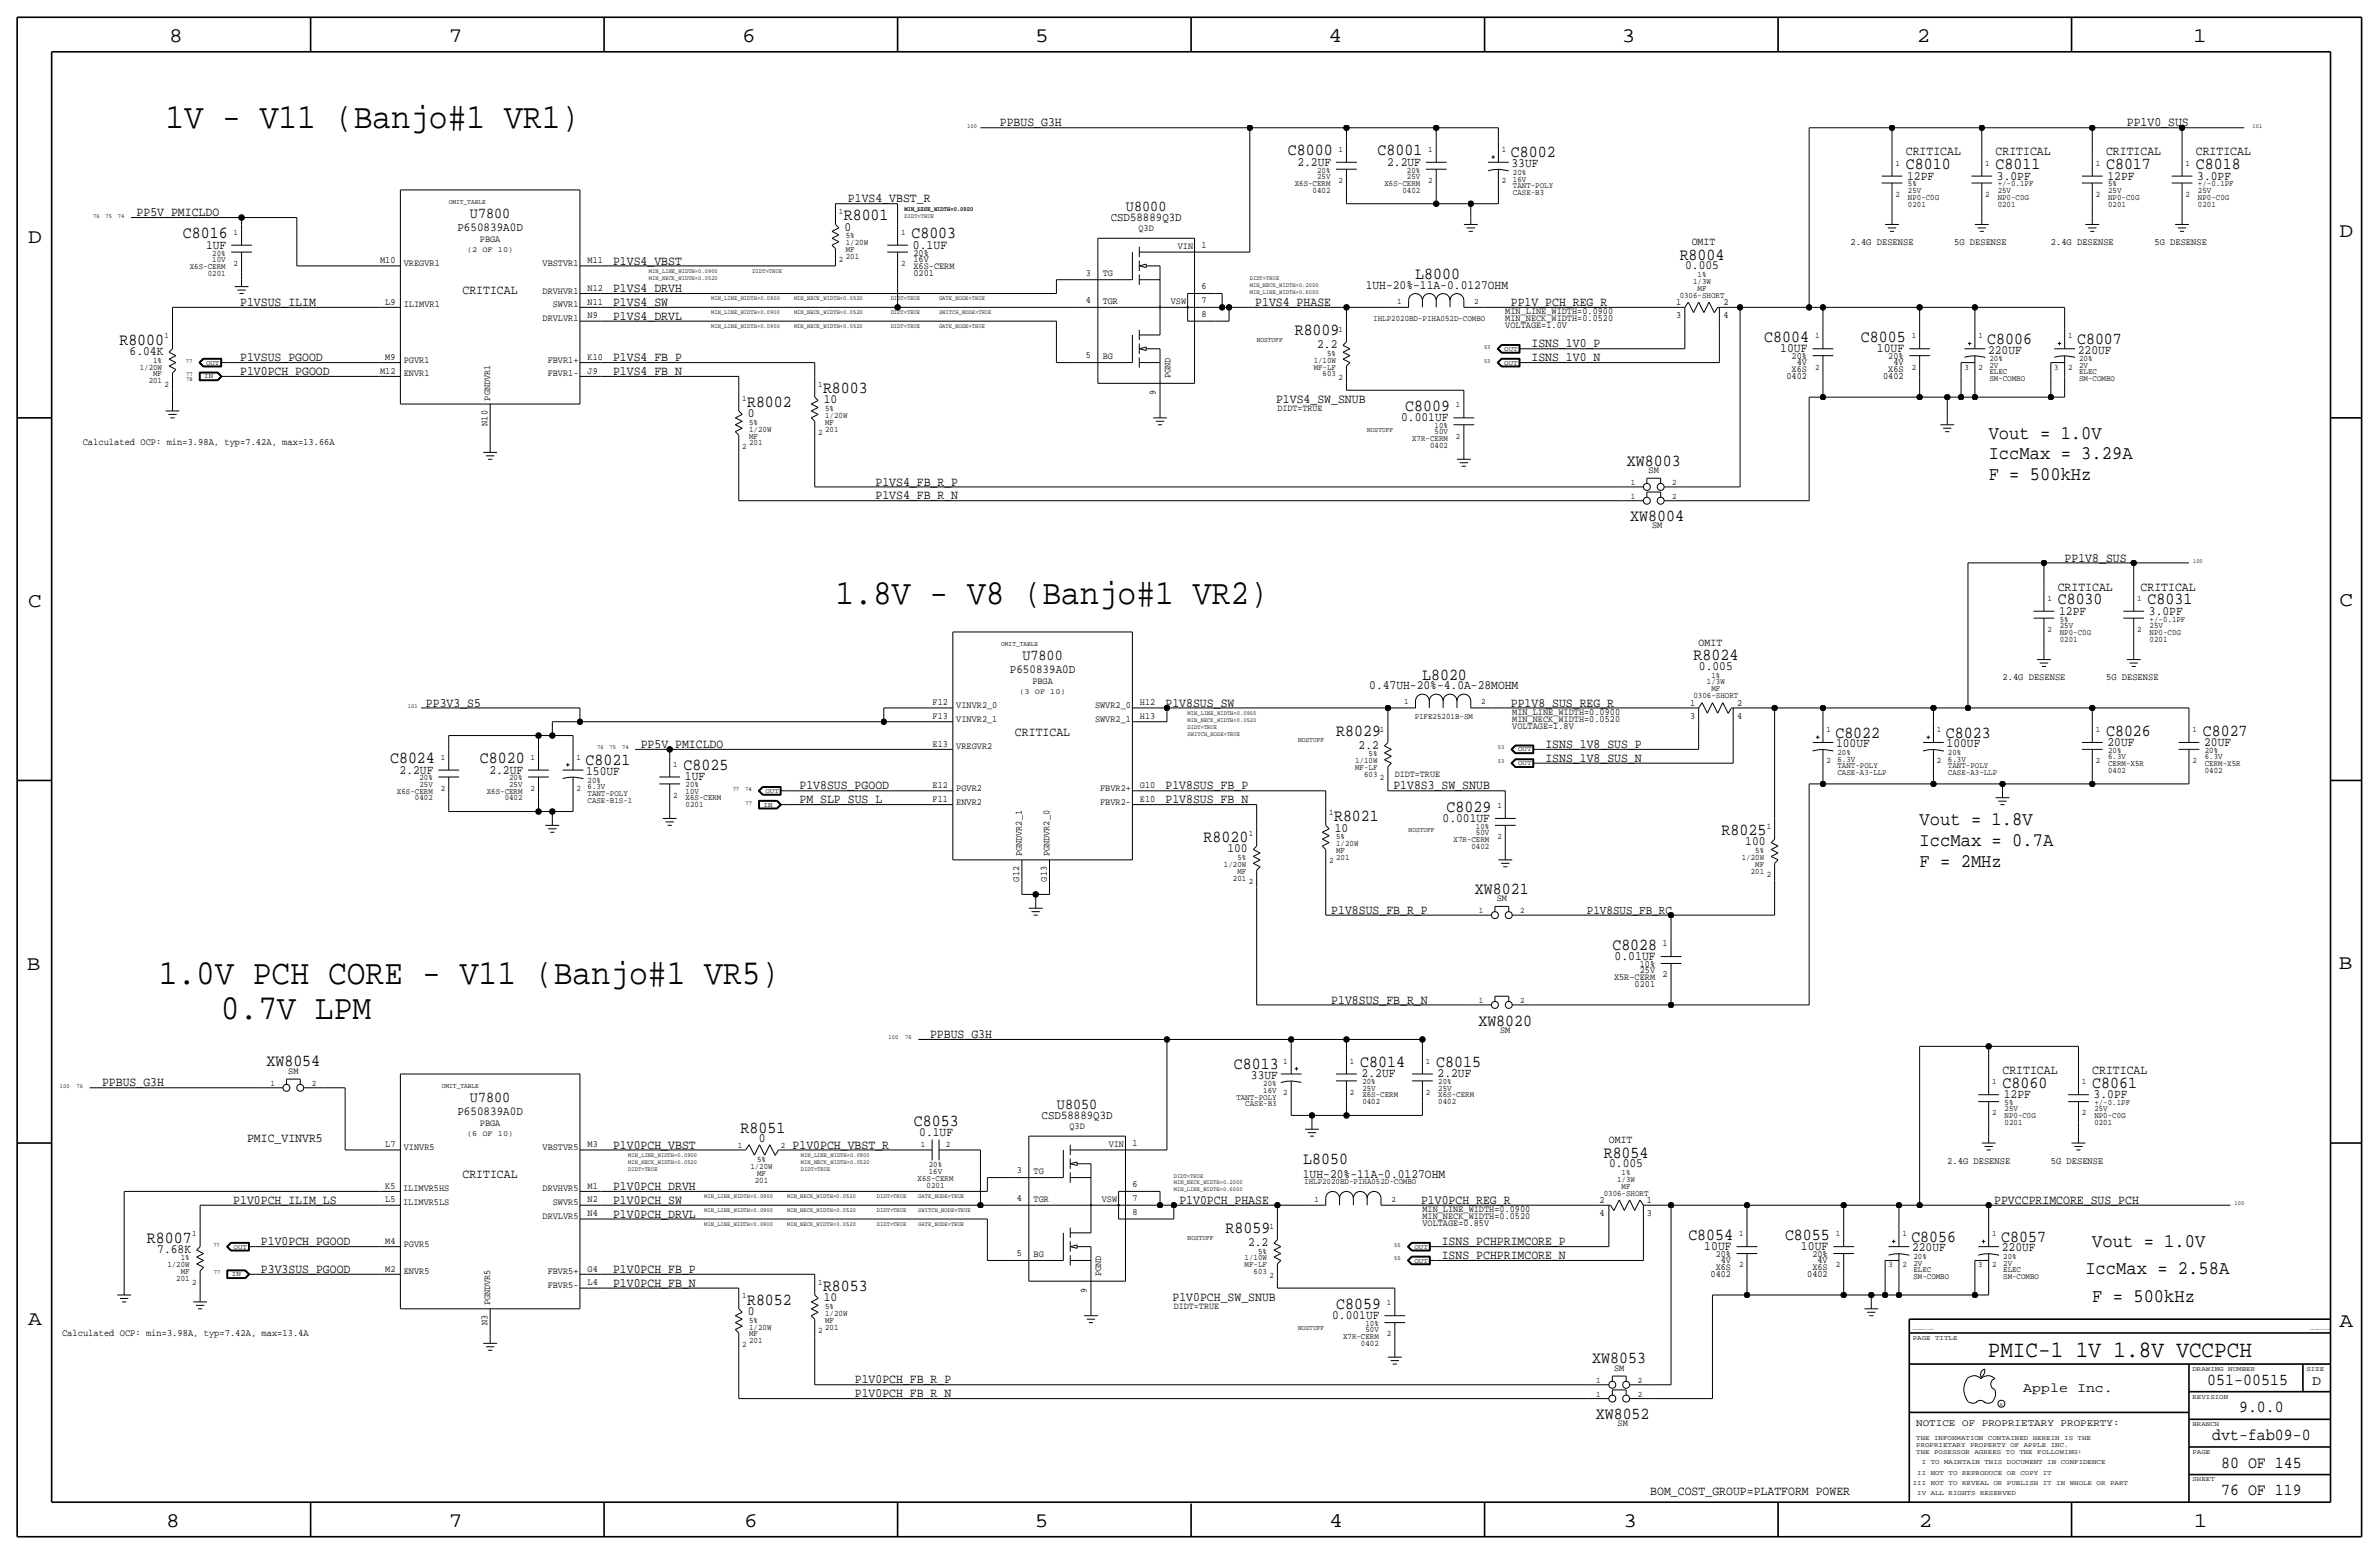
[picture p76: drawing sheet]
<svg xmlns="http://www.w3.org/2000/svg" width="875mm" height="572mm" viewBox="0 0 875 572" stroke-linecap="round" stroke-linejoin="round" font-family="sans-serif">
<defs><g id="words">
<g font-size="12.9">
<text x="60.9" y="47">1V - V11 (Banjo#1 VR1)</text>
<text x="307.3" y="222.3">1.8V - V8 (Banjo#1 VR2)</text>
<text x="58.4" y="362">1.0V PCH CORE - V11 (Banjo#1 VR5)</text>
<text x="81.2" y="374.6">0.7V LPM</text>
</g>
<text font-size="8.6" x="731.1" y="499.1">PMIC-1 1V 1.8V VCCPCH</text>
<g font-size="7.6">
<text x="62.2" y="15.5">8</text>
<text x="165" y="15.5">7</text>
<text x="273" y="15.5">6</text>
<text x="380.7" y="15.5">5</text>
<text x="488.6" y="15.5">4</text>
<text x="596.6" y="15.5">3</text>
<text x="705.1" y="15.5">2</text>
<text x="806.7" y="15.5">1</text>
<text x="10.4" y="89.4">D</text>
<text x="860.5" y="87.1">D</text>
<text x="10.4" y="223.3">C</text>
<text x="860.5" y="222.8">C</text>
<text x="9.8" y="356.6">B</text>
<text x="860.2" y="356.4">B</text>
<text x="10.4" y="487.4">A</text>
<text x="860.5" y="488.2">A</text>
<text x="61.2" y="561.6">8</text>
<text x="165" y="561.6">7</text>
<text x="273.8" y="561.6">6</text>
<text x="380.7" y="561.6">5</text>
<text x="488.9" y="561.6">4</text>
<text x="597.1" y="561.6">3</text>
<text x="705.8" y="561.6">2</text>
<text x="806.9" y="561.6">1</text>
</g>
<g font-size="7.1">
<text x="731.5" y="161.3">Vout = 1.0V</text>
<text x="731.5" y="168.9">IccMax = 3.29A</text>
<text x="731.5" y="176.5">F = 500kHz</text>
<text x="706.1" y="303.5">Vout = 1.8V</text>
<text x="706.1" y="311.2">IccMax = 0.7A</text>
<text x="706.1" y="318.8">F = 2MHz</text>
<text x="769.6" y="458.5">Vout = 1.0V</text>
<text x="767" y="468.6">IccMax = 2.58A</text>
<text x="769.6" y="478.8">F = 500kHz</text>
</g>
<g font-size="6.2">
<text x="473.7" y="57.2">C8000</text>
<text x="506.7" y="57.2">C8001</text>
<text x="555.7" y="57.9">C8002</text>
<text x="701" y="62.2">C8010</text>
<text x="734" y="62.2">C8011</text>
<text x="774.6" y="62.2">C8017</text>
<text x="807.7" y="62.2">C8018</text>
<text x="310.3" y="81">R8001</text>
<text x="67.3" y="87.6">C8016</text>
<text x="335.2" y="87.6">C8003</text>
<text x="617.8" y="95.5">R8004</text>
<text x="520.5" y="102.6">L8000</text>
<text x="476.2" y="123.2">R8009</text>
<text x="648.9" y="125.7">C8004</text>
<text x="684.5" y="125.7">C8005</text>
<text x="43.9" y="126.7">R8000</text>
<text x="731" y="126.5">C8006</text>
<text x="764" y="126.5">C8007</text>
<text x="274.8" y="149.6">R8002</text>
<text x="302.7" y="144.5">R8003</text>
<text x="516.9" y="151.1">C8009</text>
<text x="598.4" y="171.2">XW8003</text>
<text x="599.7" y="191.8">XW8004</text>
<text x="756.9" y="222.3">C8030</text>
<text x="789.9" y="222.3">C8031</text>
<text x="622.9" y="242.8">R8024</text>
<text x="523.1" y="249.9">L8020</text>
<text x="491.5" y="270.5">R8029</text>
<text x="675.1" y="271.3">C8022</text>
<text x="715.7" y="271.3">C8023</text>
<text x="774.6" y="270.5">C8026</text>
<text x="810.2" y="270.5">C8027</text>
<text x="143.5" y="280.7">C8024</text>
<text x="176.5" y="280.7">C8020</text>
<text x="215.3" y="281.4">C8021</text>
<text x="251.4" y="283.2">C8025</text>
<text x="532.1" y="298.5">C8029</text>
<text x="490.7" y="302">R8021</text>
<text x="442.7" y="309.6">R8020</text>
<text x="633.2" y="307.1">R8025</text>
<text x="542.5" y="328.7">XW8021</text>
<text x="593.1" y="349.2">C8028</text>
<text x="543.8" y="377.2">XW8020</text>
<text x="98" y="392.2">XW8054</text>
<text x="453.9" y="393.2">C8013</text>
<text x="500.3" y="392.4">C8014</text>
<text x="528.3" y="392.4">C8015</text>
<text x="736.5" y="400.1">C8060</text>
<text x="769.6" y="400.1">C8061</text>
<text x="272.4" y="416.6">R8051</text>
<text x="336.1" y="414">C8053</text>
<text x="589.9" y="425.7">R8054</text>
<text x="479.4" y="428">L8050</text>
<text x="450.8" y="453.4">R8059</text>
<text x="621" y="455.9">C8054</text>
<text x="656.6" y="455.9">C8055</text>
<text x="54.1" y="456.9">R8007</text>
<text x="703" y="456.7">C8056</text>
<text x="736" y="456.7">C8057</text>
<text x="274.8" y="479.8">R8052</text>
<text x="302.7" y="474.7">R8053</text>
<text x="491.5" y="481.3">C8059</text>
<text x="585.7" y="501.4">XW8053</text>
<text x="811.9" y="509.3">051-00515</text>
<text x="587" y="522">XW8052</text>
<text x="823.6" y="519.4">9.0.0</text>
<text x="813.7" y="529.6">dvt-fab09-0</text>
<text x="817" y="539.8">80 OF 145</text>
<text x="817" y="549.9">76 OF 119</text>
</g>
<g font-size="5.6">
<text x="414.1" y="77.5">U8000</text>
<text x="172.8" y="80">U7800</text>
<text x="376" y="242.6">U7800</text>
<text x="172.8" y="405.1">U7800</text>
<text x="388.7" y="407.7">U8050</text>
</g>
<g font-size="5">
<text x="850.5" y="509.3">D</text>
<text x="744.2" y="511.8">Apple Inc.</text>
</g>
<g font-size="4.7">
<text x="367.7" y="46.5">PPBUS_G3H</text>
<text x="782.3" y="46.5">PP1V0_SUS</text>
<text x="701" y="57.2">CRITICAL</text>
<text x="734" y="57.2">CRITICAL</text>
<text x="774.6" y="57.2">CRITICAL</text>
<text x="807.7" y="57.2">CRITICAL</text>
<text x="477.2" y="61">2.2UF</text>
<text x="510.2" y="61">2.2UF</text>
<text x="556" y="61.5">33UF</text>
<text x="701.5" y="66">12PF</text>
<text x="734.5" y="66">3.0PF</text>
<text x="775.2" y="66">12PF</text>
<text x="808.2" y="66">3.0PF</text>
<text x="311.9" y="74.4">P1VS4_VBST_R</text>
<text x="50.2" y="79.5">PP5V_PMICLDO</text>
<text x="310.6" y="84.8">0</text>
<text x="75.8" y="91.4">1UF</text>
<text x="335.7" y="91.4">0.1UF</text>
<text x="225.5" y="97.3">P1VS4_VBST</text>
<text x="619.8" y="99.1">0.005</text>
<text x="170.1" y="108">CRITICAL</text>
<text x="225.5" y="107.5">P1VS4_DRVH</text>
<text x="502.3" y="106.2">1UH-20%-11A-0.0127OHM</text>
<text x="88.3" y="112.5">P1VSUS_ILIM</text>
<text x="225.5" y="112.5">P1VS4_SW</text>
<text x="461.7" y="112.5">P1VS4_PHASE</text>
<text x="555.7" y="112.5">PP1V_PCH_REG_R</text>
<text x="225.5" y="117.6">P1VS4_DRVL</text>
<text x="47.7" y="130.6">6.04K</text>
<text x="484.5" y="128">2.2</text>
<text x="563.3" y="127.8">ISNS_1V0_P</text>
<text x="654.8" y="129.5">10UF</text>
<text x="690.3" y="129.5">10UF</text>
<text x="731.2" y="130">220UF</text>
<text x="764.2" y="130">220UF</text>
<text x="88.3" y="137.9">P1V0PCH_PGOOD</text>
<text x="88.3" y="132.8">P1VSUS_PGOOD</text>
<text x="225.5" y="137.9">P1VS4_FB_N</text>
<text x="225.5" y="132.8">P1VS4_FB_P</text>
<text x="563.3" y="132.9">ISNS_1V0_N</text>
<text x="303" y="148.3">10</text>
<text x="469.3" y="148.1">P1VS4_SW_SNUB</text>
<text x="275" y="153.4">0</text>
<text x="515.4" y="154.9">0.001UF</text>
<text x="322" y="178.6">P1VS4_FB_R_P</text>
<text x="322" y="183.6">P1VS4_FB_R_N</text>
<text x="759.4" y="206.5">PP1V8_SUS</text>
<text x="756.9" y="217.2">CRITICAL</text>
<text x="787.3" y="217.2">CRITICAL</text>
<text x="757.4" y="226.1">12PF</text>
<text x="790.4" y="226.1">3.0PF</text>
<text x="624.9" y="246.4">0.005</text>
<text x="503.6" y="253.5">0.47UH-20%-4.0A-28MOHM</text>
<text x="156.7" y="259.8">PP3V3_S5</text>
<text x="428.7" y="259.8">P1V8SUS_SW</text>
<text x="555.7" y="259.8">PP1V8_SUS_REG_R</text>
<text x="235.7" y="275.1">PP5V_PMICLDO</text>
<text x="373.3" y="270.5">CRITICAL</text>
<text x="499.7" y="275.3">2.2</text>
<text x="568.4" y="275.1">ISNS_1V8_SUS_P</text>
<text x="675.3" y="274.8">100UF</text>
<text x="716" y="274.8">100UF</text>
<text x="775.2" y="274.3">20UF</text>
<text x="810.7" y="274.3">20UF</text>
<text x="568.4" y="280.2">ISNS_1V8_SUS_N</text>
<text x="147" y="284.5">2.2UF</text>
<text x="180" y="284.5">2.2UF</text>
<text x="215.6" y="285">150UF</text>
<text x="251.9" y="287">1UF</text>
<text x="294.1" y="290.3">P1V8SUS_PGOOD</text>
<text x="428.7" y="290.3">P1V8SUS_FB_P</text>
<text x="512.5" y="290.3">P1V8S3_SW_SNUB</text>
<text x="294.1" y="295.4">PM_SLP_SUS_L</text>
<text x="428.7" y="295.4">P1V8SUS_FB_N</text>
<text x="490.9" y="305.8">10</text>
<text x="530.6" y="302.3">0.001UF</text>
<text x="641.9" y="310.9">100</text>
<text x="451.4" y="313.4">100</text>
<text x="489.7" y="336">P1V8SUS_FB_R_P</text>
<text x="593.8" y="353.1">0.01UF</text>
<text x="489.7" y="369.1">P1V8SUS_FB_R_N</text>
<text x="342.1" y="381.8">PPBUS_G3H</text>
<text x="736.5" y="395">CRITICAL</text>
<text x="769.6" y="395">CRITICAL</text>
<text x="37.5" y="399.5">PPBUS_G3H</text>
<text x="460.1" y="396.7">33UF</text>
<text x="500.8" y="396.2">2.2UF</text>
<text x="528.8" y="396.2">2.2UF</text>
<text x="737.1" y="403.9">12PF</text>
<text x="770.1" y="403.9">3.0PF</text>
<text x="90.9" y="419.9">PMIC_VINVR5</text>
<text x="338.1" y="417.8">0.1UF</text>
<text x="225.5" y="422.4">P1V0PCH_VBST</text>
<text x="279.1" y="420.1">0</text>
<text x="291.5" y="422.4">P1V0PCH_VBST_R</text>
<text x="591.9" y="429.3">0.005</text>
<text x="170.1" y="433.1">CRITICAL</text>
<text x="225.5" y="437.7">P1V0PCH_DRVH</text>
<text x="479.2" y="433.1">1UH-20%-11A-0.0127OHM</text>
<text x="85.8" y="442.7">P1V0PCH_ILIM_LS</text>
<text x="225.5" y="442.7">P1V0PCH_SW</text>
<text x="433.8" y="442.7">P1V0PCH_PHASE</text>
<text x="522.7" y="442.7">P1V0PCH_REG_R</text>
<text x="733.5" y="442.7">PPVCCPRIMCORE_SUS_PCH</text>
<text x="225.5" y="447.8">P1V0PCH_DRVL</text>
<text x="57.8" y="460.8">7.68K</text>
<text x="96" y="458">P1V0PCH_PGOOD</text>
<text x="459.1" y="458.2">2.2</text>
<text x="530.3" y="458">ISNS_PCHPRIMCORE_P</text>
<text x="626.8" y="459.7">10UF</text>
<text x="662.4" y="459.7">10UF</text>
<text x="703.3" y="460.2">220UF</text>
<text x="736.3" y="460.2">220UF</text>
<text x="530.3" y="463.1">ISNS_PCHPRIMCORE_N</text>
<text x="96" y="468.1">P3V3SUS_PGOOD</text>
<text x="225.5" y="468.1">P1V0PCH_FB_P</text>
<text x="225.5" y="473.2">P1V0PCH_FB_N</text>
<text x="303" y="478.5">10</text>
<text x="431.2" y="478.3">P1V0PCH_SW_SNUB</text>
<text x="275" y="483.6">0</text>
<text x="490" y="485.1">0.001UF</text>
<text x="314.4" y="508.8">P1V0PCH_FB_R_P</text>
<text x="314.4" y="513.9">P1V0PCH_FB_R_N</text>
<text x="607" y="549.9">BOM_COST_GROUP=PLATFORM POWER</text>
</g>
<g font-size="4.5">
<text x="168.2" y="85.1">P650839A0D</text>
<text x="371.4" y="247.7">P650839A0D</text>
<text x="583.6" y="336">P1V8SUS_FB_RC</text>
<text x="168.2" y="410.2">P650839A0D</text>
</g>
<g font-size="4.4">
<text x="408.5" y="81.3">CSD58889Q3D</text>
<text x="383.1" y="411.5">CSD58889Q3D</text>
</g>
<g font-size="4.1">
<text x="622.2" y="90.2">OMIT</text>
<text x="624.8" y="237.5">OMIT</text>
<text x="591.8" y="420.4">OMIT</text>
</g>
<text font-size="3.7" x="704.8" y="524.5">NOTICE OF PROPRIETARY PROPERTY:</text>
<g font-size="3.6">
<text x="680.7" y="90.2">2.4G DESENSE</text>
<text x="718.8" y="90.2">5G DESENSE</text>
<text x="754.3" y="90.2">2.4G DESENSE</text>
<text x="792.4" y="90.2">5G DESENSE</text>
<text x="30.4" y="163.8">Calculated OCP: min=3.98A, typ=7.42A, max=13.66A</text>
<text x="736.5" y="250.2">2.4G DESENSE</text>
<text x="774.6" y="250.2">5G DESENSE</text>
<text x="716.2" y="428">2.4G DESENSE</text>
<text x="754.3" y="428">5G DESENSE</text>
<text x="22.8" y="491.5">Calculated OCP: min=3.98A, typ=7.42A, max=13.4A</text>
</g>
<g font-size="3.5">
<text x="176.5" y="88.9">PBGA</text>
<text x="418.8" y="85.1">Q3D</text>
<text x="336" y="94">20%</text>
<text x="433.2" y="91.4">VIN</text>
<text x="441.9" y="91.2">1</text>
<text x="139.8" y="96.8">M10</text>
<text x="148.5" y="97.8">VREGVR1</text>
<text x="199.6" y="97.8">VBSTVR1</text>
<text x="216.1" y="96.8">M11</text>
<text x="336" y="96.3">16V</text>
<text x="336" y="101.3">0201</text>
<text x="336" y="98.8">X6S-CERM</text>
<text x="399.4" y="101.3">3</text>
<text x="405.6" y="101.6">TG</text>
<text x="199.6" y="107.9">DRVHVR1</text>
<text x="216.1" y="106.9">N12</text>
<text x="441.9" y="106.4">6</text>
<text x="141.7" y="112">L9</text>
<text x="148.5" y="113">ILIMVR1</text>
<text x="203.3" y="113">SWVR1</text>
<text x="216.1" y="112">N11</text>
<text x="399.4" y="111.5">4</text>
<text x="405.6" y="111.8">TGR</text>
<text x="430.6" y="111.8">VSW</text>
<text x="441.9" y="111.5">7</text>
<text x="616.5" y="112.3">1</text>
<text x="633.9" y="112.3">2</text>
<text x="199.6" y="118.1">DRVLVR1</text>
<text x="216.1" y="117.1">N9</text>
<text x="441.9" y="116.6">8</text>
<text x="553.7" y="118.1">MIN_NECK_WIDTH=0.0520</text>
<text x="553.7" y="115.6">MIN_LINE_WIDTH=0.0900</text>
<text x="616.5" y="117.1">3</text>
<text x="633.9" y="117.1">4</text>
<text x="553.7" y="120.7">VOLTAGE=1.0V</text>
<text x="399.4" y="131.8">5</text>
<text x="139.8" y="137.4">M12</text>
<text x="141.7" y="132.3">M9</text>
<text x="148.5" y="133.3">PGVR1</text>
<text x="201.5" y="133.3">FBVR1+</text>
<text x="216.1" y="137.4">J9</text>
<text x="216.1" y="132.3">K10</text>
<text x="405.6" y="132.1">BG</text>
<text x="659" y="132.1">20%</text>
<text x="659" y="136.9">X6S</text>
<text x="660.9" y="134.4">4V</text>
<text x="694.6" y="132.1">20%</text>
<text x="694.6" y="136.9">X6S</text>
<text x="696.4" y="134.4">4V</text>
<text x="148.5" y="138.4">ENVR1</text>
<text x="201.5" y="138.4">FBVR1-</text>
<text x="430.5" y="139.2" transform="rotate(-90 430.5 139.2)">PGND</text>
<text x="657.1" y="139.4">0402</text>
<text x="692.7" y="139.4">0402</text>
<text x="180.3" y="147.3" transform="rotate(-90 180.3 147.3)">PGNDVR1</text>
<text x="425.1" y="145.4" transform="rotate(-90 425.1 145.4)">9</text>
<text x="469.8" y="151.1">DIDT=TRUE</text>
<text x="179.3" y="156.5" transform="rotate(-90 179.3 156.5)">N10</text>
<text x="606.4" y="174">SM</text>
<text x="607.7" y="194.3">SM</text>
<text x="379.7" y="251.5">PBGA</text>
<text x="343" y="259.3">F12</text>
<text x="351.7" y="260.4">VINVR2_0</text>
<text x="402.8" y="260.3">SWVR2_0</text>
<text x="419.3" y="259.3">H12</text>
<text x="556.2" y="262.9">MIN_LINE_WIDTH=0.0900</text>
<text x="621.6" y="259.6">1</text>
<text x="639" y="259.6">2</text>
<text x="343" y="264.4">F13</text>
<text x="351.7" y="265.4">VINVR2_1</text>
<text x="402.8" y="265.4">SWVR2_1</text>
<text x="419.3" y="264.4">H13</text>
<text x="556.2" y="268">VOLTAGE=1.8V</text>
<text x="556.2" y="265.4">MIN_NECK_WIDTH=0.0520</text>
<text x="621.6" y="264.4">3</text>
<text x="639" y="264.4">4</text>
<text x="343" y="274.6">E13</text>
<text x="351.7" y="275.6">VREGVR2</text>
<text x="513" y="285.8">DIDT=TRUE</text>
<text x="343" y="289.8">E12</text>
<text x="351.7" y="290.8">PGVR2</text>
<text x="404.7" y="290.8">FBVR2+</text>
<text x="419.3" y="289.8">G10</text>
<text x="343" y="294.9">F11</text>
<text x="351.7" y="295.9">ENVR2</text>
<text x="404.7" y="295.9">FBVR2-</text>
<text x="419.3" y="294.9">E10</text>
<text x="375.9" y="315" transform="rotate(-90 375.9 315)">PGNDVR2_1</text>
<text x="386" y="315" transform="rotate(-90 386 315)">PGNDVR2_0</text>
<text x="374.9" y="324.2" transform="rotate(-90 374.9 324.2)">G12</text>
<text x="385" y="324.2" transform="rotate(-90 385 324.2)">G13</text>
<text x="550.5" y="331.5">SM</text>
<text x="611.5" y="348">1</text>
<text x="603.1" y="355.6">10%</text>
<text x="603.1" y="357.9">25V</text>
<text x="611.5" y="359.4">2</text>
<text x="593.7" y="360.4">X5R-CERM</text>
<text x="601.2" y="363">0201</text>
<text x="551.8" y="379.7">SM</text>
<text x="106" y="395">SM</text>
<text x="176.5" y="414">PBGA</text>
<text x="393.4" y="415.3">Q3D</text>
<text x="141.7" y="421.9">L7</text>
<text x="148.5" y="422.9">VINVR5</text>
<text x="199.6" y="422.9">VBSTVR5</text>
<text x="216.1" y="421.9">M3</text>
<text x="407.8" y="421.6">VIN</text>
<text x="416.5" y="421.4">1</text>
<text x="374" y="431.5">3</text>
<text x="380.2" y="431.8">TG</text>
<text x="141.7" y="437.1">K5</text>
<text x="216.1" y="437.1">M1</text>
<text x="416.5" y="436.6">6</text>
<text x="141.7" y="442.2">L5</text>
<text x="148.3" y="438.2">ILIMVR5HS</text>
<text x="148.3" y="443.2">ILIMVR5LS</text>
<text x="199.6" y="438.1">DRVHVR5</text>
<text x="203.3" y="443.2">SWVR5</text>
<text x="216.1" y="442.2">N2</text>
<text x="374" y="441.7">4</text>
<text x="380.2" y="442">TGR</text>
<text x="405.2" y="442">VSW</text>
<text x="416.5" y="441.7">7</text>
<text x="588.4" y="442.5">2</text>
<text x="605.7" y="442.5">1</text>
<text x="199.6" y="448.3">DRVLVR5</text>
<text x="216.1" y="447.3">N4</text>
<text x="416.5" y="446.8">8</text>
<text x="523.2" y="448.3">MIN_NECK_WIDTH=0.0520</text>
<text x="523.2" y="445.8">MIN_LINE_WIDTH=0.0900</text>
<text x="588.4" y="447.3">4</text>
<text x="605.7" y="447.3">3</text>
<text x="523.2" y="450.9">VOLTAGE=0.85V</text>
<text x="141.7" y="457.5">M4</text>
<text x="148.5" y="458.5">PGVR5</text>
<text x="141.7" y="467.6">M2</text>
<text x="216.1" y="467.6">G4</text>
<text x="374" y="462">5</text>
<text x="380.2" y="462.3">BG</text>
<text x="631.1" y="467.1">X6S</text>
<text x="631.1" y="462.3">20%</text>
<text x="632.9" y="464.6">4V</text>
<text x="666.6" y="462.3">20%</text>
<text x="666.6" y="467.1">X6S</text>
<text x="668.5" y="464.6">4V</text>
<text x="148.5" y="468.6">ENVR5</text>
<text x="201.5" y="473.7">FBVR5-</text>
<text x="201.5" y="468.6">FBVR5+</text>
<text x="216.1" y="472.7">L4</text>
<text x="405.1" y="469.4" transform="rotate(-90 405.1 469.4)">PGND</text>
<text x="629.2" y="469.6">0402</text>
<text x="664.7" y="469.6">0402</text>
<text x="399.7" y="475.6" transform="rotate(-90 399.7 475.6)">9</text>
<text x="180.3" y="480.1" transform="rotate(-90 180.3 480.1)">PGNDVR5</text>
<text x="431.7" y="481.3">DIDT=TRUE</text>
<text x="179.3" y="487.4" transform="rotate(-90 179.3 487.4)">N3</text>
<text x="593.7" y="504.2">SM</text>
<text x="595" y="524.5">SM</text>
</g>
<g font-size="3.1">
<text x="492.3" y="55.9">1</text>
<text x="525.3" y="55.9">1</text>
<text x="552.4" y="55.9">1</text>
<text x="484.5" y="63.5">20%</text>
<text x="484.5" y="65.8">25V</text>
<text x="517.5" y="63.5">20%</text>
<text x="517.5" y="65.8">25V</text>
<text x="556.5" y="64.3">20%</text>
<text x="697.2" y="61">1</text>
<text x="730.2" y="61">1</text>
<text x="770.8" y="61">1</text>
<text x="803.9" y="61">1</text>
<text x="476.2" y="68.3">X6S-CERM</text>
<text x="482.8" y="70.9">0402</text>
<text x="492.3" y="67.3">2</text>
<text x="509.2" y="68.3">X6S-CERM</text>
<text x="515.8" y="70.9">0402</text>
<text x="525.3" y="67.3">2</text>
<text x="552.4" y="67.3">2</text>
<text x="556.5" y="69.1">TANT-POLY</text>
<text x="556.5" y="71.6">CASE-B3</text>
<text x="556.5" y="66.8">16V</text>
<text x="701.8" y="68.6">5%</text>
<text x="701.8" y="70.9">25V</text>
<text x="734.8" y="68.6">+/-0.1PF</text>
<text x="734.8" y="70.9">25V</text>
<text x="775.4" y="68.6">5%</text>
<text x="775.4" y="70.9">25V</text>
<text x="808.4" y="68.6">+/-0.1PF</text>
<text x="808.4" y="70.9">25V</text>
<text x="697.2" y="72.4">2</text>
<text x="701.8" y="73.4">NP0-C0G</text>
<text x="701.8" y="75.9">0201</text>
<text x="730.2" y="72.4">2</text>
<text x="734.8" y="73.4">NP0-C0G</text>
<text x="734.8" y="75.9">0201</text>
<text x="770.8" y="72.4">2</text>
<text x="775.4" y="73.4">NP0-C0G</text>
<text x="775.4" y="75.9">0201</text>
<text x="803.9" y="72.4">2</text>
<text x="808.4" y="73.4">NP0-C0G</text>
<text x="808.4" y="75.9">0201</text>
<text x="308.6" y="78.7">1</text>
<text x="85.9" y="86.4">1</text>
<text x="311.1" y="87.6">5%</text>
<text x="331.4" y="86.4">1</text>
<text x="78.1" y="94">20%</text>
<text x="311.1" y="95.3">201</text>
<text x="311.1" y="90.2">1/20W</text>
<text x="311.1" y="92.7">MF</text>
<text x="69.8" y="98.8">X6S-CERM</text>
<text x="76.4" y="101.3">0201</text>
<text x="78.1" y="96.3">10V</text>
<text x="85.9" y="97.8">2</text>
<text x="308.6" y="96.5">2</text>
<text x="331.4" y="97.8">2</text>
<text x="624.4" y="101.9">1%</text>
<text x="622.8" y="104.4">1/3W</text>
<text x="624.4" y="106.9">MF</text>
<text x="513.9" y="111.8">1</text>
<text x="542.2" y="111.8">2</text>
<text x="617.8" y="109.5">0306-SHORT</text>
<text x="505.1" y="118.1">IHLP2020BD-PIHA052D-COMBO</text>
<text x="60.5" y="124.5">1</text>
<text x="492.3" y="121.9">1</text>
<text x="667.6" y="124.5">1</text>
<text x="703.1" y="124.5">1</text>
<text x="727.7" y="124.5">1</text>
<text x="760.7" y="124.5">1</text>
<text x="488.1" y="130.8">5%</text>
<text x="51.4" y="135.9">1/20W</text>
<text x="56.3" y="133.3">1%</text>
<text x="483.2" y="135.9">MF-LF</text>
<text x="483.2" y="133.4">1/10W</text>
<text x="667.6" y="135.9">2</text>
<text x="703.1" y="135.9">2</text>
<text x="722.6" y="135.9">3</text>
<text x="727.7" y="135.9">2</text>
<text x="731.7" y="137.7">ELEC</text>
<text x="731.7" y="135.4">2V</text>
<text x="731.7" y="132.8">20%</text>
<text x="755.6" y="135.9">3</text>
<text x="760.7" y="135.9">2</text>
<text x="764.7" y="132.8">20%</text>
<text x="764.7" y="135.4">2V</text>
<text x="764.7" y="137.7">ELEC</text>
<text x="54.7" y="141">201</text>
<text x="56.3" y="138.4">MF</text>
<text x="60.5" y="142.2">2</text>
<text x="300.9" y="142.2">1</text>
<text x="486.5" y="138.4">603</text>
<text x="492.3" y="139.7">2</text>
<text x="731.7" y="140.2">SM-COMBO</text>
<text x="764.7" y="140.2">SM-COMBO</text>
<text x="273" y="147.3">1</text>
<text x="535.5" y="149.9">1</text>
<text x="303.5" y="153.7">1/20W</text>
<text x="303.5" y="151.1">5%</text>
<text x="275.5" y="158.8">1/20W</text>
<text x="275.5" y="161.3">MF</text>
<text x="275.5" y="156.2">5%</text>
<text x="300.9" y="160">2</text>
<text x="303.5" y="156.2">MF</text>
<text x="303.5" y="158.8">201</text>
<text x="527.6" y="157.5">10%</text>
<text x="527.6" y="159.8">50V</text>
<text x="535.5" y="161.3">2</text>
<text x="273" y="165.1">2</text>
<text x="275.5" y="163.8">201</text>
<text x="519.4" y="162.3">X7R-CERM</text>
<text x="526" y="164.8">0402</text>
<text x="599.8" y="178.3">1</text>
<text x="615.1" y="178.3">2</text>
<text x="599.8" y="183.4">1</text>
<text x="615.1" y="183.4">2</text>
<text x="753.1" y="221">1</text>
<text x="786.1" y="221">1</text>
<text x="753.1" y="232.4">2</text>
<text x="757.6" y="233.4">NP0-C0G</text>
<text x="757.6" y="230.9">25V</text>
<text x="757.6" y="228.6">5%</text>
<text x="786.1" y="232.4">2</text>
<text x="790.7" y="228.6">+/-0.1PF</text>
<text x="790.7" y="233.4">NP0-C0G</text>
<text x="790.7" y="230.9">25V</text>
<text x="757.6" y="236">0201</text>
<text x="790.7" y="236">0201</text>
<text x="627.8" y="251.7">1/3W</text>
<text x="629.5" y="249.2">1%</text>
<text x="622.9" y="256.8">0306-SHORT</text>
<text x="629.5" y="254.3">MF</text>
<text x="516.5" y="259.1">1</text>
<text x="544.8" y="259.1">2</text>
<text x="507.6" y="269.2">1</text>
<text x="520.3" y="264.4">PIFE25201B-SM</text>
<text x="671.8" y="269.2">1</text>
<text x="712.4" y="269.2">1</text>
<text x="770.8" y="269.2">1</text>
<text x="806.4" y="269.2">1</text>
<text x="162.1" y="279.4">1</text>
<text x="195.1" y="279.4">1</text>
<text x="212" y="279.4">1</text>
<text x="247.6" y="281.9">1</text>
<text x="498.4" y="280.7">1/10W</text>
<text x="503.4" y="278.1">5%</text>
<text x="671.8" y="280.7">2</text>
<text x="675.8" y="277.6">20%</text>
<text x="675.8" y="280.2">6.3V</text>
<text x="712.4" y="280.7">2</text>
<text x="716.5" y="277.6">20%</text>
<text x="716.5" y="280.2">6.3V</text>
<text x="770.8" y="280.7">2</text>
<text x="775.4" y="281.7">CERM-X5R</text>
<text x="775.4" y="279.1">6.3V</text>
<text x="775.4" y="276.9">20%</text>
<text x="806.4" y="280.7">2</text>
<text x="811" y="276.9">20%</text>
<text x="811" y="279.1">6.3V</text>
<text x="811" y="281.7">CERM-X5R</text>
<text x="154.3" y="287">20%</text>
<text x="187.3" y="287">20%</text>
<text x="216.1" y="287.8">20%</text>
<text x="498.4" y="283.2">MF-LF</text>
<text x="501.7" y="285.8">603</text>
<text x="507.6" y="287">2</text>
<text x="675.8" y="285">CASE-A3-LLP</text>
<text x="675.8" y="282.4">TANT-POLY</text>
<text x="716.5" y="285">CASE-A3-LLP</text>
<text x="716.5" y="282.4">TANT-POLY</text>
<text x="775.4" y="284.2">0402</text>
<text x="811" y="284.2">0402</text>
<text x="146" y="291.8">X6S-CERM</text>
<text x="154.3" y="289.3">25V</text>
<text x="162.1" y="290.8">2</text>
<text x="179" y="291.8">X6S-CERM</text>
<text x="187.3" y="289.3">25V</text>
<text x="195.1" y="290.8">2</text>
<text x="212" y="290.8">2</text>
<text x="216.1" y="292.6">TANT-POLY</text>
<text x="216.1" y="290.3">6.3V</text>
<text x="247.6" y="293.4">2</text>
<text x="252.2" y="291.8">10V</text>
<text x="252.2" y="289.6">20%</text>
<text x="152.6" y="294.4">0402</text>
<text x="185.6" y="294.4">0402</text>
<text x="216.1" y="295.1">CASE-B1S-1</text>
<text x="252.2" y="296.9">0201</text>
<text x="252.2" y="294.4">X6S-CERM</text>
<text x="488.9" y="299.7">1</text>
<text x="550.7" y="297.2">1</text>
<text x="542.9" y="304.8">10%</text>
<text x="649.8" y="304.8">1</text>
<text x="459.3" y="307.3">1</text>
<text x="491.4" y="311.1">1/20W</text>
<text x="491.4" y="308.6">5%</text>
<text x="534.6" y="309.6">X7R-CERM</text>
<text x="542.9" y="307.1">50V</text>
<text x="550.7" y="308.6">2</text>
<text x="455.1" y="316.2">5%</text>
<text x="488.9" y="317.5">2</text>
<text x="491.4" y="316.2">201</text>
<text x="491.4" y="313.7">MF</text>
<text x="541.2" y="312.2">0402</text>
<text x="640.7" y="316.2">1/20W</text>
<text x="645.6" y="313.7">5%</text>
<text x="450.2" y="318.8">1/20W</text>
<text x="453.5" y="323.9">201</text>
<text x="455.1" y="321.3">MF</text>
<text x="644" y="321.3">201</text>
<text x="645.6" y="318.8">MF</text>
<text x="649.8" y="322.6">2</text>
<text x="459.3" y="325.1">2</text>
<text x="544" y="335.8">1</text>
<text x="559.2" y="335.8">2</text>
<text x="544" y="368.8">1</text>
<text x="559.2" y="368.8">2</text>
<text x="472" y="391.2">1</text>
<text x="496.5" y="391.2">1</text>
<text x="524.5" y="391.2">1</text>
<text x="99.5" y="399.3">1</text>
<text x="114.7" y="399.3">2</text>
<text x="464.6" y="399.5">20%</text>
<text x="501.1" y="398.8">20%</text>
<text x="501.1" y="401.1">25V</text>
<text x="529" y="398.8">20%</text>
<text x="529" y="401.1">25V</text>
<text x="732.7" y="398.8">1</text>
<text x="765.8" y="398.8">1</text>
<text x="454.7" y="404.4">TANT-POLY</text>
<text x="458" y="406.9">CASE-B3</text>
<text x="464.6" y="402.1">16V</text>
<text x="472" y="402.6">2</text>
<text x="496.5" y="402.6">2</text>
<text x="501.1" y="406.1">0402</text>
<text x="501.1" y="403.6">X6S-CERM</text>
<text x="524.5" y="402.6">2</text>
<text x="529" y="403.6">X6S-CERM</text>
<text x="529" y="406.1">0402</text>
<text x="737.3" y="406.4">5%</text>
<text x="770.3" y="406.4">+/-0.1PF</text>
<text x="732.7" y="410.2">2</text>
<text x="737.3" y="408.7">25V</text>
<text x="737.3" y="411.2">NP0-C0G</text>
<text x="737.3" y="413.8">0201</text>
<text x="765.8" y="410.2">2</text>
<text x="770.3" y="408.7">25V</text>
<text x="770.3" y="413.8">0201</text>
<text x="770.3" y="411.2">NP0-C0G</text>
<text x="271.3" y="422.1">1</text>
<text x="287.2" y="422.1">2</text>
<text x="338.7" y="421.6">1</text>
<text x="347.9" y="421.6">2</text>
<text x="276" y="430">1/20W</text>
<text x="278.5" y="427.5">5%</text>
<text x="341.6" y="431.8">16V</text>
<text x="341.6" y="429.3">20%</text>
<text x="277.6" y="435.1">201</text>
<text x="278.5" y="432.6">MF</text>
<text x="337.5" y="434.3">X6S-CERM</text>
<text x="340.8" y="436.9">0201</text>
<text x="479.7" y="435.6">IHLP2020BD-PIHA052D-COMBO</text>
<text x="594.8" y="434.6">1/3W</text>
<text x="596.5" y="432.1">1%</text>
<text x="596.5" y="437.1">MF</text>
<text x="483.4" y="442">1</text>
<text x="511.8" y="442">2</text>
<text x="589.9" y="439.7">0306-SHORT</text>
<text x="70.7" y="454.7">1</text>
<text x="466.9" y="452.1">1</text>
<text x="639.6" y="454.7">1</text>
<text x="675.2" y="454.7">1</text>
<text x="699.7" y="454.7">1</text>
<text x="732.7" y="454.7">1</text>
<text x="462.7" y="461">5%</text>
<text x="61.6" y="466.1">1/20W</text>
<text x="66.5" y="463.5">1%</text>
<text x="457.8" y="463.6">1/10W</text>
<text x="457.8" y="466.1">MF-LF</text>
<text x="639.6" y="466.1">2</text>
<text x="675.2" y="466.1">2</text>
<text x="694.6" y="466.1">3</text>
<text x="699.7" y="466.1">2</text>
<text x="703.8" y="465.6">2V</text>
<text x="703.8" y="463">20%</text>
<text x="703.8" y="467.9">ELEC</text>
<text x="727.7" y="466.1">3</text>
<text x="732.7" y="466.1">2</text>
<text x="736.8" y="463">20%</text>
<text x="736.8" y="465.6">2V</text>
<text x="736.8" y="467.9">ELEC</text>
<text x="64.9" y="471.2">201</text>
<text x="66.5" y="468.6">MF</text>
<text x="70.7" y="472.4">2</text>
<text x="300.9" y="472.4">1</text>
<text x="461.1" y="468.6">603</text>
<text x="466.9" y="469.9">2</text>
<text x="703.8" y="470.4">SM-COMBO</text>
<text x="736.8" y="470.4">SM-COMBO</text>
<text x="273" y="477.5">1</text>
<text x="303.5" y="481.3">5%</text>
<text x="303.5" y="483.9">1/20W</text>
<text x="510.1" y="480.1">1</text>
<text x="275.5" y="488.9">1/20W</text>
<text x="275.5" y="491.5">MF</text>
<text x="275.5" y="486.4">5%</text>
<text x="300.9" y="490.2">2</text>
<text x="303.5" y="488.9">201</text>
<text x="303.5" y="486.4">MF</text>
<text x="502.2" y="490">50V</text>
<text x="502.2" y="487.7">10%</text>
<text x="510.1" y="491.5">2</text>
<text x="273" y="495.3">2</text>
<text x="275.5" y="494">201</text>
<text x="494" y="492.5">X7R-CERM</text>
<text x="500.6" y="495">0402</text>
<text x="587.1" y="508.5">1</text>
<text x="602.4" y="508.5">2</text>
<text x="587.1" y="513.6">1</text>
<text x="602.4" y="513.6">2</text>
</g>
<g font-size="2.9">
<text x="171.8" y="92.7">(2 OF 10)</text>
<text x="375" y="255.3">(3 OF 10)</text>
<text x="171.8" y="417.8">(6 OF 10)</text>
</g>
<g font-size="2.6">
<text x="165" y="74.9">OMIT_TABLE</text>
<text x="462.2" y="125.7">NOSTUFF</text>
<text x="502.9" y="158.8">NOSTUFF</text>
<text x="368.2" y="237.5">OMIT_TABLE</text>
<text x="477.5" y="273.1">NOSTUFF</text>
<text x="518.1" y="306.1">NOSTUFF</text>
<text x="162.5" y="400.1">OMIT_TABLE</text>
<text x="436.8" y="455.9">NOSTUFF</text>
<text x="477.5" y="488.9">NOSTUFF</text>
</g>
<g font-size="2.5">
<text x="553.3" y="129">OUT</text>
<text x="75.8" y="134.1">OUT</text>
<text x="553.3" y="134.1">OUT</text>
<text x="75.1" y="139.2">IN</text>
<text x="558.4" y="281.4">OUT</text>
<text x="558.4" y="276.4">OUT</text>
<text x="281.5" y="291.6">OUT</text>
<text x="280.9" y="296.7">IN</text>
<text x="85.9" y="459.2">OUT</text>
<text x="520.3" y="459.2">OUT</text>
<text x="520.3" y="464.3">OUT</text>
<text x="85.3" y="469.4">IN</text>
<text x="703.5" y="492.8">PAGE TITLE</text>
<text x="806.4" y="504.2">DRAWING NUMBER</text>
<text x="848.3" y="504.2">SIZE</text>
<text x="806.4" y="514.4">REVISION</text>
<text x="806.4" y="524.5">BRANCH</text>
<text x="704.8" y="532.1">PROPRIETARY PROPERTY OF APPLE INC.</text>
<text x="704.8" y="529.6">THE INFORMATION CONTAINED HEREIN IS THE</text>
<text x="704.8" y="534.7">THE POSESSOR AGREES TO THE FOLLOWING:</text>
<text x="706.8" y="538.5">I TO MAINTAIN THIS DOCUMENT IN CONFIDENCE</text>
<text x="806.4" y="534.7">PAGE</text>
<text x="705.2" y="542.3">II NOT TO REPRODUCE OR COPY IT</text>
<text x="806.4" y="544.8">SHEET</text>
<text x="703.5" y="546.1">III NOT TO REVEAL OR PUBLISH IT IN WHOLE OR PART</text>
<text x="705.2" y="549.9">IV ALL RIGHTS RESERVED</text>
</g>
<g font-size="2.3">
<text x="355.8" y="47">100</text>
<text x="828.5" y="47">101</text>
<text x="332.7" y="77.5">MIN_NECK_WIDTH=0.0520</text>
<text x="332.7" y="77.5">MIN_LINE_WIDTH=0.0900</text>
<text x="34.2" y="80">76</text>
<text x="38.8" y="80">75</text>
<text x="43.4" y="80">74</text>
<text x="332.7" y="80">DIDT=TRUE</text>
<text x="238.7" y="100.3">MIN_LINE_WIDTH=0.0900</text>
<text x="276.8" y="100.3">DIDT=TRUE</text>
<text x="238.7" y="102.9">MIN_NECK_WIDTH=0.0520</text>
<text x="459.7" y="108">MIN_LINE_WIDTH=0.6000</text>
<text x="459.7" y="105.4">MIN_NECK_WIDTH=0.2000</text>
<text x="459.7" y="102.9">DIDT=TRUE</text>
<text x="261.6" y="110.5">MIN_LINE_WIDTH=0.0900</text>
<text x="292" y="110.5">MIN_NECK_WIDTH=0.0520</text>
<text x="327.6" y="110.5">DIDT=TRUE</text>
<text x="345.4" y="110.5">GATE_NODE=TRUE</text>
<text x="261.6" y="115.6">MIN_LINE_WIDTH=0.0900</text>
<text x="292" y="115.6">MIN_NECK_WIDTH=0.0520</text>
<text x="327.6" y="115.6">DIDT=TRUE</text>
<text x="345.4" y="115.6">SWITCH_NODE=TRUE</text>
<text x="261.6" y="120.7">MIN_LINE_WIDTH=0.0900</text>
<text x="292" y="120.7">MIN_NECK_WIDTH=0.0520</text>
<text x="327.6" y="120.7">DIDT=TRUE</text>
<text x="345.4" y="120.7">GATE_NODE=TRUE</text>
<text x="545.8" y="128.3">53</text>
<text x="68.3" y="133.4">77</text>
<text x="545.8" y="133.4">53</text>
<text x="68.5" y="140.3">78</text>
<text x="68.5" y="138.4">77</text>
<text x="806.7" y="207">100</text>
<text x="150" y="260.4">101</text>
<text x="436.8" y="262.9">MIN_LINE_WIDTH=0.0900</text>
<text x="436.8" y="268">DIDT=TRUE</text>
<text x="436.8" y="265.4">MIN_NECK_WIDTH=0.0520</text>
<text x="219.7" y="275.6">76</text>
<text x="224.2" y="275.6">75</text>
<text x="228.8" y="275.6">74</text>
<text x="436.8" y="270.5">SWITCH_NODE=TRUE</text>
<text x="550.9" y="275.6">53</text>
<text x="550.9" y="280.7">53</text>
<text x="269.5" y="290.8">77</text>
<text x="274.1" y="290.8">74</text>
<text x="274.2" y="295.9">77</text>
<text x="326.8" y="382.3">100</text>
<text x="332.9" y="382.3">76</text>
<text x="22" y="400.1">100</text>
<text x="28.1" y="400.1">76</text>
<text x="231.1" y="425.5">MIN_LINE_WIDTH=0.0900</text>
<text x="294.6" y="425.5">MIN_LINE_WIDTH=0.0900</text>
<text x="231.1" y="430.5">DIDT=TRUE</text>
<text x="231.1" y="428">MIN_NECK_WIDTH=0.0520</text>
<text x="294.6" y="430.5">DIDT=TRUE</text>
<text x="294.6" y="428">MIN_NECK_WIDTH=0.0520</text>
<text x="431.7" y="433.1">DIDT=TRUE</text>
<text x="431.7" y="435.6">MIN_NECK_WIDTH=0.2000</text>
<text x="259" y="440.7">MIN_LINE_WIDTH=0.0900</text>
<text x="289.5" y="440.7">MIN_NECK_WIDTH=0.0520</text>
<text x="322.5" y="440.7">DIDT=TRUE</text>
<text x="337.8" y="440.7">GATE_NODE=TRUE</text>
<text x="431.7" y="438.1">MIN_LINE_WIDTH=0.6000</text>
<text x="821.9" y="443.2">100</text>
<text x="259" y="445.8">MIN_LINE_WIDTH=0.0900</text>
<text x="289.5" y="445.8">MIN_NECK_WIDTH=0.0520</text>
<text x="322.5" y="445.8">DIDT=TRUE</text>
<text x="337.8" y="445.8">SWITCH_NODE=TRUE</text>
<text x="259" y="450.9">MIN_LINE_WIDTH=0.0900</text>
<text x="289.5" y="450.9">MIN_NECK_WIDTH=0.0520</text>
<text x="322.5" y="450.9">DIDT=TRUE</text>
<text x="337.8" y="450.9">GATE_NODE=TRUE</text>
<text x="78.5" y="458.5">77</text>
<text x="512.8" y="458.5">55</text>
<text x="512.8" y="463.6">55</text>
<text x="78.6" y="468.6">77</text>
</g>
<text font-size="1.8" x="735.5" y="516.9">R</text>
<g font-size=".7">
<text x="703.5" y="488.9">SYNC_MASTER=J79_JSHAO</text>
<text x="849.7" y="488.9">SYNC_DATE=12/03/2015</text>
</g>
</g></defs>
<g fill="none" stroke="#000" stroke-width=".37">
<path d="M360.6 47h99.1zM459.7 47v45.7zM459.7 47h35.5zM491.4 59.7h7.7zM495.2 47h33.1zM495.2 47v5.1zM495.2 52.1v7.6zM524.5 59.7h7.6zM528.3 47h22.8zM528.3 47v5.1zM528.3 52.1v7.6zM547.3 59.7h7.6z"/>
<path d="M548.6 57.8h1.3zM549.2 57.2v1.2zM551.1 47v5.1zM551.1 52.1v7.6zM665.4 47v66zM665.4 47h30.5zM695.9 47v10.1zM695.9 57.2v7.6zM695.9 47h33zM728.9 47h40.7zM728.9 47v10.2zM728.9 57.2v7.6z"/>
<path d="M769.6 47h33zM769.6 47v10.1zM769.6 57.2v7.6zM802.6 47v10.2zM802.6 57.2v7.6zM802.6 47h22.8zM147.3 69.9h66zM147.3 69.9v78.7zM213.3 69.9v78.7zM307.3 74.9h22.8zM307.3 74.9v7.7zM330.1 74.9v7.7z"/>
<path d="M491.4 62.2h7.7zM495.2 74.9h33.1zM495.2 69.9v5zM495.2 62.2v7.7zM524.5 62.2h7.6zM528.3 74.9h12.7zM528.3 69.9v5zM528.3 62.2v7.7zM541 74.9h10.1zM541 74.9v5.1zM547.3 62.8a12.9 12.9 0 0 1 7.6 .1M551.1 69.9v5z"/>
<path d="M551.1 62.2v7.7zM692.1 64.8h7.6zM692.1 67.3h7.6zM695.9 74.9v5.1zM695.9 67.3v7.6zM725.1 67.3h7.6zM725.1 64.8h7.6zM728.9 74.9v5.1zM728.9 67.3v7.6zM765.8 64.8h7.6zM765.8 67.3h7.6zM769.6 74.9v5.1z"/>
<path d="M769.6 67.3v7.6zM798.8 67.3h7.6zM798.8 64.8h7.6zM802.6 74.9v5.1zM802.6 67.3v7.6zM48.2 80h40.6zM85 92.7h7.7zM85 90.2h7.7zM88.8 80h20.4zM88.8 80v2.6zM88.8 82.6v7.6zM88.8 92.7v7.6z"/>
<path d="M109.2 80v17.8zM109.2 97.8h30.4zM139.6 97.8h7.7zM213.3 97.8h7.6zM220.9 97.8h86.4zM306 90.2l1.3 1.2zM306 87.6l2.6 1.3zM306 85.1l2.6 1.3zM306 85.1l2.6-1.3zM306 90.2l2.6-1.3zM306 87.6l2.6-1.2zM307.3 82.5l1.3 1.3z"/>
<path d="M307.3 91.4v6.4zM326.3 92.7h7.7zM326.3 90.2h7.7zM330.1 82.6v7.6zM330.1 92.7v7.6zM403.8 87.6h35.6zM403.8 87.6v53.4zM416.5 92.7v10.2zM419 97.8l2.6-.7zM419 97.8l2.6 .6zM419 95.9v3.8zM419 90.8v3.8z"/>
<path d="M419 92.7h28zM421.6 97.1v1.3zM421.6 97.8h5.1zM426.7 97.8v25.4zM439.4 87.6v53.4zM447 92.7h12.7zM538.4 82.6h5.1zM539.4 83.8h3.1zM540.2 85.1h1.5zM541 80v2.6zM693.4 82.6h5zM694.4 83.8h3z"/>
<path d="M695.1 85.1h1.6zM695.9 80v2.6zM726.4 82.6h5.1zM727.4 83.8h3.1zM728.2 85.1h1.5zM728.9 80v2.6zM767 82.6h5.1zM768 83.8h3.1zM768.8 85.1h1.5zM769.6 80v2.6zM800 82.6h5.1zM801.1 83.8h3z"/>
<path d="M801.8 85.1h1.6zM802.6 80v2.6zM63.4 113h76.2zM63.4 113v7.7zM86.3 105.4h5.1zM87.3 106.7h3.1zM88.1 108h1.5zM88.8 100.3v2.6zM88.8 102.9v2.5zM139.6 113h7.7zM213.3 118.1h7.6zM213.3 113h7.6z"/>
<path d="M213.3 108h7.6zM220.9 113h109.2zM220.9 118.1h167.7zM220.9 108h167.7zM330.1 100.3v12.7zM330.1 113h66.1zM388.6 102.9h7.6zM388.6 118.1v15.3zM388.6 102.9v5.1zM396.2 102.9h20.3zM396.2 113h50.8zM419 102.9h7.7z"/>
<path d="M419 100.9v3.8zM436.8 108v10.1zM436.8 118.1h10.2zM436.8 108h10.2zM447 108h2.5zM447 113h2.5zM447 118.1h5.1zM449.5 108v5zM449.5 113h2.6zM452.1 113h43.1zM452.1 113v5.1zM495.2 113h15.3z"/>
<path d="M495.2 113v5.1zM495.2 118.1v7.6zM510.5 113h7.6zM518.1 110.5v2.5zM518.1 110.5a2.54 2.54 0 0 1 2.5-2.5 2.54 2.54 0 0 1 2.6 2.5 2.54 2.54 0 0 1 2.5-2.5 2.54 2.54 0 0 1 2.6 2.5 2.54 2.54 0 0 1 2.5-2.5 2.54 2.54 0 0 1 2.5 2.5 2.54 2.54 0 0 1 2.6-2.5 2.54 2.54 0 0 1 2.5 2.5M523.2 110.5v2.5zM528.3 110.5v2.5zM533.3 110.5v2.5zM538.4 113h7.6zM538.4 110.5v2.5zM546 113h68.6zM614.6 113h5.1z"/>
<path d="M619.7 118.1v10.2zM619.7 113v5.1zM621 111.1l1.9 3.9zM621 111.1l-1.3 1.9zM624.8 111.1l-1.9 3.9zM624.8 111.1l1.9 3.9zM628.6 111.1l-1.9 3.9zM628.6 111.1l1.9 3.9zM631.8 113l-1.3 2.1zM631.8 113h5.7zM632.4 118.1v15.3zM632.4 113v5.1z"/>
<path d="M637.5 113h2.5zM640 113h25.4zM640 113v66.1zM665.4 113h5.1zM670.5 113h35.6zM670.5 113v7.7zM706.1 113h20.3zM706.1 113v7.7zM726.4 113h33zM726.4 113v7.7zM759.4 113v7.7zM62.2 134.6l2.5-1.2z"/>
<path d="M62.2 132.1l2.5-1.3zM62.2 129.5l1.2-1.2zM62.2 129.5l2.5 1.3zM62.2 134.6l2.5 1.3zM62.2 132.1l2.5 1.3zM63.4 120.6v7.7zM63.4 137.2v6.3zM64.7 135.9l-1.3 1.3zM73.2 133.3l1.5 1.6zM73.3 136.9h6.8zM73.3 133.4l1.5 1.4zM73.3 136.9v3.1z"/>
<path d="M73.3 133.4l1.5-1.5zM73.4 137h6.7zM73.4 137v2.9zM73.4 139.9h6.7zM73.5 133.4l1.3-1.4zM73.5 133.3l1.3 1.4zM73.5 137.1v2.7zM73.5 139.8h6.5zM73.5 137.1h6.5zM73.6 133.3l1.3 1.3zM73.6 137.2v2.5zM73.6 139.7h6.4z"/>
<path d="M73.6 133.4l1.3-1.3zM73.6 137.2h6.4zM74.7 134.9h6.8zM74.7 131.8l-1.5 1.6zM74.7 131.8h6.8zM74.8 134.8h6.6zM74.8 131.9h6.6zM74.8 132h6.5zM74.8 134.7h6.5zM74.9 132.1h6.3zM74.9 134.6h6.3zM80 137.2l1.2 1.2z"/>
<path d="M80 139.7l1.2-1.3zM80 139.8l1.4-1.4zM80 137.1l1.4 1.3zM80.1 137l1.4 1.4zM80.1 139.9l1.4-1.5zM80.1 136.9l1.6 1.5zM81.2 138.4h2.6zM81.2 133.4h2.6zM81.2 132.1v2.5zM81.3 132v2.7zM81.4 131.9v2.9zM81.5 131.8v3.1z"/>
<path d="M83.8 138.4h55.8zM83.8 133.4h55.8zM139.6 133.4h7.7zM139.6 138.4h7.7zM213.3 138.4h7.6zM213.3 133.4h7.6zM220.9 138.4h50.8zM220.9 133.4h78.8zM271.7 138.4v5.1zM299.7 133.4v5zM299.7 138.4v7.7zM388.6 133.4h7.6z"/>
<path d="M396.2 133.4h20.3zM416.5 123.2v10.1zM419 128.3l2.6-.7zM419 128.3l2.6 .6zM419 131.4v3.8zM419 126.3v3.8zM419 121.3v3.8zM419 133.4h7.7zM419 123.2h7.7zM421.6 128.3h5.1zM421.6 127.6v1.3zM426.7 128.3v20.3z"/>
<path d="M494 127l2.5 1.3zM494 132.1l2.5 1.3zM494 129.5l2.5 1.3zM494 132.1l2.5-1.3zM494 129.5l2.5-1.2zM495.2 134.6v6.4zM495.2 125.7l-1.2 1.3zM496.5 133.4l-1.3 1.2zM550.7 128.3l1.5 1.5zM550.7 133.3l1.5 1.6zM550.8 128.3l1.5-1.5zM550.8 133.4l1.5-1.5z"/>
<path d="M550.8 128.3l1.5 1.4zM550.8 133.4l1.5 1.4zM551 128.3l1.3-1.4zM551 133.4l1.3-1.4zM551 128.3l1.3 1.3zM551 133.3l1.3 1.4zM551.1 128.3l1.3 1.2zM551.1 133.3l1.3 1.3zM551.1 128.3l1.3-1.3zM551.1 133.4l1.3-1.3zM552.2 126.7h6.9zM552.2 131.8h6.9z"/>
<path d="M552.2 126.7l-1.5 1.6zM552.2 131.8l-1.5 1.6zM552.2 129.8h6.9zM552.2 134.9h6.9zM552.3 126.8h6.7zM552.3 131.9h6.7zM552.3 129.7h6.7zM552.3 134.8h6.7zM552.3 126.9h6.6zM552.3 132h6.6zM552.3 129.6h6.6zM552.3 134.7h6.6z"/>
<path d="M552.4 127h6.3zM552.4 129.5h6.3zM552.4 132.1h6.3zM552.4 134.6h6.3zM558.7 127v2.5zM558.7 132.1v2.5zM558.7 128.3h2.6zM558.7 133.4h2.6zM558.9 126.9v2.7zM558.9 132v2.7zM559 126.8v2.9zM559 131.9v2.9z"/>
<path d="M559.1 126.7v3.1zM559.1 131.8v3.1zM561.3 133.4h71.1zM561.3 128.3h58.4zM666.7 130.8h7.6zM666.7 128.3h7.6zM670.5 138.4v7.7zM670.5 120.7v7.6zM670.5 130.8v7.6zM702.3 128.3h7.6zM702.3 130.8h7.6zM706.1 138.4v7.7z"/>
<path d="M706.1 120.7v7.6zM706.1 130.8v7.6zM721.3 133.4h5.1zM721.3 138.4v7.7zM721.3 133.4v5zM722.6 128.3h7.6zM722.6 131.4a12.9 12.9 0 0 1 7.6 .1M723.8 126.3h1.3zM724.5 125.7v1.3zM726.4 138.4v7.7zM726.4 120.7v7.6zM726.4 130.8v7.6z"/>
<path d="M754.3 133.4h5.1zM754.3 138.4v7.7zM754.3 133.4v5zM755.6 128.3h7.6zM755.6 131.4a12.9 12.9 0 0 1 7.6 .1M756.9 126.3h1.2zM757.5 125.7v1.3zM759.4 138.4v7.7zM759.4 120.7v7.6zM759.4 130.8v7.6zM60.9 151.1h5.1zM61.9 152.4h3.1z"/>
<path d="M62.7 153.7h1.5zM63.4 143.5v5.1zM63.4 148.6v2.5zM73.3 140h6.8zM80.1 140l1.6-1.6zM147.3 148.6h66zM180.3 156.2v7.6zM180.3 148.6v7.6zM270.5 158.8l1.2 1.2zM270.5 156.2l2.5 1.3zM270.5 153.7l2.5 1.2zM270.5 153.7l2.5-1.3z"/>
<path d="M270.5 158.8l2.5-1.3zM270.5 156.2l2.5-1.3zM271.7 143.5v7.6zM271.7 151.1l1.3 1.3zM298.4 153.7l1.3 1.2zM298.4 151.1l2.5 1.3zM298.4 148.6l2.5 1.3zM298.4 148.6l2.5-1.3zM298.4 153.7l2.5-1.3zM298.4 151.1l2.5-1.2zM299.7 154.9v6.4zM299.7 146l1.2 1.3z"/>
<path d="M403.8 141h35.6zM424.1 153.7h5.1zM425.1 154.9h3.1zM425.9 156.2h1.5zM426.7 148.6v2.5zM426.7 151.1v2.6zM495.2 141v2.5zM495.2 143.5h43.2zM534.6 153.7h7.6zM534.6 156.2h7.6zM538.4 143.5v2.6zM538.4 146.1v7.6z"/>
<path d="M538.4 156.2v7.6zM665.4 146.1h5.1zM665.4 146.1v38.1zM670.5 146.1h35.6zM706.1 146.1h10.1zM713.7 156.2h5.1zM714.7 157.5h3.1zM715.5 158.8h1.5zM716.2 146.1h5.1zM716.2 146v7.7zM716.2 153.7v2.5zM721.3 146.1h5.1z"/>
<path d="M726.4 146.1h27.9zM754.3 146.1h5.1zM177.7 166.4h5.1zM178.8 167.6h3zM179.5 168.9h1.6zM180.3 163.8v2.6zM271.7 166.4v17.7zM271.7 160v6.4zM299.7 179.1h297.1zM299.7 161.3v17.8zM535.9 168.9h5.1zM536.9 170.2h3.1z"/>
<path d="M537.7 171.5h1.5zM538.4 163.8v2.6zM538.4 166.4v2.5zM596.8 179.1h7.7zM605.7 175.9v1.9zM605.7 175.9h5.1zM610.8 175.9v1.9zM612.1 179.1h7.6zM619.7 179.1h20.3zM271.7 184.2h325.1zM596.8 184.2h7.7zM605.7 180.9v2z"/>
<path d="M605.7 180.9h5.1zM610.8 180.9v2zM612.1 184.2h7.6zM619.7 184.2h45.7zM723.8 207h28zM723.8 207v53.4zM751.8 207v10.2zM751.8 217.2v7.6zM751.8 207h33zM784.8 207v10.2zM784.8 207h20.3zM784.8 217.2v7.6z"/>
<path d="M350.5 232.4h66zM350.5 232.4v83.8zM416.5 232.4v83.8zM748 227.3h7.6zM748 224.8h7.6zM751.8 235v5zM751.8 227.3v7.7zM781 224.8h7.6zM781 227.3h7.6zM784.8 235v5zM784.8 227.3v7.7zM520.6 257.8v2.5z"/>
<path d="M520.6 257.8a2.54 2.54 0 0 1 2.6-2.5 2.54 2.54 0 0 1 2.5 2.5 2.54 2.54 0 0 1 2.6-2.5 2.54 2.54 0 0 1 2.5 2.5 2.54 2.54 0 0 1 2.5-2.5 2.54 2.54 0 0 1 2.6 2.5 2.54 2.54 0 0 1 2.5-2.5 2.54 2.54 0 0 1 2.6 2.5M525.7 257.8v2.5zM530.8 257.8v2.5zM535.9 257.8v2.5zM541 257.8v2.5zM626.1 258.4l1.9 3.9zM626.1 258.4l-1.3 2zM629.9 258.4l-1.9 3.9zM629.9 258.4l1.9 3.9zM633.7 258.4l-1.9 3.9zM633.7 258.4l1.9 3.9zM749.2 242.6h5.1z"/>
<path d="M750.3 243.8h3zM751 245.1h1.6zM751.8 240v2.6zM782.3 242.6h5zM783.3 243.8h3zM784 245.1h1.6zM784.8 240v2.6zM154.9 260.4h58.4zM165 270.5h33.1zM165 270.5v5.1zM165 275.6v7.6zM198.1 270.5h5z"/>
<path d="M198.1 270.5v5.1zM198.1 275.6v7.6zM203.1 265.4h10.2zM203.1 265.4v5.1zM203.1 270.5h7.7zM210.8 270.5v5.1zM210.8 275.6v7.6zM213.3 260.4v5zM213.3 265.4h111.8zM233.6 275.6h12.7zM246.3 275.6h96.5zM246.3 275.6v2.5z"/>
<path d="M246.3 278.1v7.7zM325.1 260.4v5zM325.1 265.4h17.7zM325.1 260.4h17.7zM342.8 260.4h7.7zM342.8 275.6h7.7zM342.8 265.4h7.7zM416.5 265.4h7.6zM416.5 260.4h7.6zM424.1 260.4h5.1zM424.1 265.4h5.1zM429.2 260.4h81.3z"/>
<path d="M429.2 260.4v5zM509.2 279.4l2.6-1.3zM509.2 276.9l2.6-1.3zM509.2 274.3l1.3-1.3zM509.2 274.3l2.6 1.3zM509.2 279.4l2.6 1.3zM509.2 276.9l2.6 1.2zM510.5 260.4v5zM510.5 260.4h2.5zM510.5 265.4v7.7zM513 260.4h7.6zM541 260.4h7.6z"/>
<path d="M548.6 260.4h71.1zM555.8 275.6l1.5 1.6zM555.9 275.6l1.5-1.5zM555.9 275.6l1.5 1.5zM556.1 275.6l1.3 1.4zM556.2 275.6l1.3 1.3zM556.2 275.6l1.3-1.3zM557.3 279.1h6.8zM557.3 274h6.8zM557.3 279.1l-1.5 1.6zM557.3 274l-1.5 1.6zM557.3 277.2h6.8z"/>
<path d="M557.4 279.2h6.6zM557.4 274.1h6.6zM557.4 277.1h6.6zM557.4 277h6.5zM557.4 279.3l-1.3 1.4zM557.4 274.2l-1.3 1.4zM557.4 279.3h6.5zM557.4 274.2h6.5zM557.5 279.4h6.3zM557.5 274.3h6.3zM557.5 276.9h6.3zM563.8 279.4v2.5z"/>
<path d="M563.8 274.3v2.6zM563.8 275.6h2.6zM563.9 279.3v2.7zM563.9 274.2v2.8zM564 279.2v2.9zM564 274.1v3zM564.1 279.1v3.1zM564.1 274v3.2zM566.4 275.6h58.4zM619.7 260.4h5.1zM624.8 265.4v10.2zM624.8 260.4v5z"/>
<path d="M636.9 260.4l-1.3 2zM636.9 260.4h5.7zM637.5 265.4v15.3zM637.5 260.4v5zM642.6 260.4h10.1zM652.7 260.4h17.8zM652.7 260.4v40.6zM666.7 273.1h7.6zM666.7 276.2a12.9 12.9 0 0 1 7.6 .1M668 271.1h1.2zM668.6 270.5v1.3zM670.5 260.4h40.6z"/>
<path d="M670.5 260.4v5zM670.5 275.6v7.6zM670.5 265.4v7.7zM707.3 273.1h7.7zM707.3 276.2a12.9 12.9 0 0 1 7.7 .1M708.6 271.1h1.3zM709.2 270.5v1.3zM711.1 260.4h12.7zM711.1 260.4v5zM711.1 275.6v7.6zM711.1 265.4v7.7zM723.8 260.4h45.8z"/>
<path d="M765.8 273.1h7.6zM765.8 275.6h7.6zM769.6 260.4v5zM769.6 265.4v7.7zM769.6 275.6v7.6zM769.6 260.4h35.5zM801.3 275.6h7.6zM801.3 273.1h7.6zM805.1 260.4v5zM805.1 265.4v7.7zM805.1 275.6v7.6zM161.2 285.8h7.7z"/>
<path d="M161.2 283.2h7.7zM165 293.4v5zM165 298.5h33.1zM165 285.7v7.7zM194.3 283.2h7.6zM194.3 285.8h7.6zM198.1 298.5h5zM198.1 293.4v5zM198.1 285.7v7.7zM203.1 298.5h7.7zM203.1 298.5v2.5zM207 283.2h7.6z"/>
<path d="M207 286.4a12.9 12.9 0 0 1 7.6 0M208.2 281.3h1.3zM208.8 280.7v1.2zM210.8 293.4v5.1zM210.8 285.7v7.7zM242.5 285.8h7.6zM242.5 288.3h7.6zM246.3 295.9v2.6zM246.3 298.5v2.5zM246.3 288.3v7.6zM278.9 290.8l1.6 1.6zM278.9 290.8l1.6-1.5z"/>
<path d="M279 294.3v3.2zM279 297.5h6.9zM279 290.8l1.5-1.4zM279 294.3h6.9zM279 290.8l1.5 1.5zM279.1 294.4h6.7zM279.1 294.4v3zM279.1 297.4h6.7zM279.2 290.8l1.4-1.3zM279.2 290.8l1.4 1.4zM279.2 294.5v2.8zM279.2 297.3h6.5z"/>
<path d="M279.2 294.5h6.6zM279.3 290.8l1.3 1.3zM279.3 294.6h6.4zM279.3 294.6v2.6zM279.3 297.2h6.4zM279.3 290.8l1.3-1.2zM280.5 289.3h6.8zM280.5 292.4h6.8zM280.5 292.3h6.7zM280.5 289.4h6.7zM280.6 289.5h6.5zM280.6 292.2h6.5z"/>
<path d="M280.6 289.6h6.4zM280.6 292.1h6.4zM285.7 294.6l1.3 1.3zM285.7 297.2l1.3-1.3zM285.8 297.3l1.3-1.4zM285.8 294.5l1.3 1.4zM285.8 297.4l1.5-1.5zM285.8 294.4l1.5 1.5zM285.9 294.3l1.5 1.6zM285.9 297.5l1.5-1.6zM287 289.6v2.5zM287 295.9h2.5z"/>
<path d="M287 290.8h2.5zM287.1 289.5v2.7zM287.2 289.4v2.9zM287.3 289.3v3.1zM289.5 295.9h53.3zM289.5 290.8h53.3zM342.8 290.8h7.7zM342.8 295.9h7.7zM416.5 295.9h7.6zM416.5 290.8h7.6zM424.1 290.8h63.5zM424.1 295.9h38.1z"/>
<path d="M462.2 295.9v7.6zM487.6 290.8v5.1zM487.6 295.9v7.6zM510.5 288.3v2.5zM510.5 281.9v6.4zM510.5 290.8h43.2zM511.8 280.7l-1.3 1.2zM553.7 290.8v2.6zM553.7 293.4v7.6zM555.8 280.7l1.5 1.5zM555.9 280.7l1.5-1.5zM555.9 280.7l1.5 1.4z"/>
<path d="M556.1 280.7l1.3 1.3zM556.2 280.7l1.3 1.2zM556.2 280.7l1.3-1.3zM557.3 282.2h6.8zM557.4 282.1h6.6zM557.4 282h6.5zM557.5 281.9h6.3zM563.8 280.7h2.6zM566.4 280.7h71.1zM665.4 288.3v81.3zM665.4 288.3h5.1zM670.5 288.3h40.6z"/>
<path d="M670.5 283.2v5.1zM711.1 288.3h25.4zM711.1 283.2v5.1zM734 293.4h5.1zM735 294.6h3.1zM735.8 295.9h1.5zM736.5 288.3h33.1zM736.5 288.3v2.5zM736.5 290.8v2.6zM769.6 288.3h35.5zM769.6 283.2v5.1zM805.1 283.2v5.1z"/>
<path d="M200.6 303.5h5.1zM201.6 304.8h3.1zM202.4 306.1h1.5zM203.1 301v2.5zM243.8 301h5.1zM244.8 302.3h3.1zM245.6 303.5h1.5zM350.5 316.2h66zM375.9 316.2v7.7zM386 316.2v7.7zM461 317.5l2.5-1.3zM461 315l2.5-1.3z"/>
<path d="M461 312.4l1.2-1.3zM461 312.4l2.5 1.3zM461 317.5l2.5 1.3zM461 315l2.5 1.2zM462.2 303.5v7.7zM463.5 318.8l-1.3 1.2zM486.4 306.1l2.5-1.3zM486.4 311.2l2.5-1.3zM486.4 308.6l2.5-1.3zM486.4 311.2l1.2 1.2zM486.4 308.6l2.5 1.3zM486.4 306.1l2.5 1.2z"/>
<path d="M487.6 303.5l1.3 1.3zM487.6 318.8v17.8zM487.6 312.4v6.4zM549.9 301h7.6zM549.9 303.5h7.6zM551.1 316.2h5.1zM552.1 317.5h3.1zM552.9 318.8h1.5zM553.7 311.2v2.5zM553.7 313.7v2.5zM553.7 303.5v7.7zM651.5 315l2.5-1.3z"/>
<path d="M651.5 312.4l2.5-1.2zM651.5 309.9l1.2-1.3zM651.5 309.9l2.5 1.3zM651.5 315l2.5 1.2zM651.5 312.4l2.5 1.3zM652.7 317.5l1.3-1.3zM652.7 301v7.6zM652.7 317.5v6.4zM375.9 328.9h5zM375.9 323.9v5zM378.4 334h5.1zM379.4 335.3h3.1z"/>
<path d="M380.2 336.6h1.5zM380.9 328.9h5.1zM380.9 328.9v2.6zM380.9 331.5v2.5zM386 323.9v5zM462.2 326.4v43.2zM462.2 320v6.4zM487.6 336.6h53.4zM541 336.6h7.6zM549.9 333.3v2zM549.9 333.3h5zM554.9 333.3v2z"/>
<path d="M556.2 336.6h7.6zM563.8 336.6h50.8zM614.6 336.6h38.1zM614.6 336.5v7.7zM652.7 323.9v12.7zM610.8 351.8h7.6zM610.8 354.3h7.6zM614.6 344.2v7.6zM614.6 354.3v7.7zM462.2 369.6h78.8zM541 369.6h7.6zM549.9 366.4v1.9z"/>
<path d="M549.9 366.4h5zM554.9 366.4v1.9zM556.2 369.6h7.6zM563.8 369.6h50.8zM614.6 369.6h50.8zM614.6 362v7.6zM105.4 396.8h5zM105.4 396.8v2zM110.4 396.8v2zM147.3 395h66zM147.3 395v86.3zM213.3 395v86.3z"/>
<path d="M337.8 382.3h91.4zM429.2 382.3h45.7zM429.2 382.3v40.6zM471.1 395h7.6zM474.9 382.3h20.3zM474.9 382.3v5.1zM474.9 397.5v7.6zM474.9 387.4v7.6zM476.2 393h1.3zM476.9 392.4v1.3zM478.7 398.1a13.1 13.1 0 0 0-7.6 .1M491.4 397.5h7.7z"/>
<path d="M491.4 395h7.7zM495.2 382.3h28zM495.2 382.3v5.1zM495.2 387.4v7.6zM495.2 397.5v7.6zM519.4 397.5h7.6zM519.4 395h7.6zM523.2 382.3v5.1zM523.2 387.4v7.6zM523.2 397.5v7.6zM706.1 384.8v58.4zM706.1 384.8h25.4z"/>
<path d="M731.5 384.8h33zM731.5 384.8v10.2zM731.5 395v7.6zM764.5 384.8v10.2zM764.5 395v7.6zM33 400.1h63.5zM96.5 400.1h7.6zM111.7 400.1h7.6zM119.3 400.1h7.6zM126.9 400v22.9zM342.8 419.1v7.6zM345.4 419.1v7.6z"/>
<path d="M378.4 417.8h35.6zM378.4 417.8v53.4zM414 417.8v53.4zM474.9 410.2h7.6zM474.9 405.1v5.1zM480 415.3h5.1zM481 416.6h3.1zM481.8 417.8h1.5zM482.5 410.2h12.7zM482.5 410.2v2.6zM482.5 412.8v2.5zM495.2 410.2h28z"/>
<path d="M495.2 405.1v5.1zM523.2 405.1v5.1zM727.7 402.6h7.6zM727.7 405.1h7.6zM731.5 412.8v5zM731.5 417.8v2.6zM731.5 405.1v7.7zM760.7 405.1h7.6zM760.7 402.6h7.6zM764.5 412.8v5zM764.5 417.8v2.6zM764.5 405.1v7.7z"/>
<path d="M45.7 438.1h93.9zM45.7 438.1v35.6zM126.9 422.9h12.7zM139.6 422.9h7.7zM139.6 438.1h7.7zM213.3 422.9h7.6zM213.3 438.1h7.6zM220.9 422.9h48.3zM220.9 438.1h142.3zM269.2 422.9h5.1zM275.5 421l-1.2 1.9zM275.5 421l2 3.8z"/>
<path d="M279.3 421l-1.8 3.8zM279.3 421l2 3.8zM283.2 421l-1.9 3.8zM283.2 421l1.9 3.8zM286.4 422.9l-1.3 2zM286.4 422.9h5.6zM292 422.9h43.2zM335.2 422.9h7.6zM345.4 422.9h7.6zM353 422.9h7.6zM360.6 422.9v20.3zM363.2 433.1v5z"/>
<path d="M363.2 433.1h7.6zM370.8 433.1h20.3zM391.1 422.9v10.2zM393.6 433.1h7.7zM393.6 431.1v3.8zM393.6 428l2.6-.7zM393.6 428l2.6 .6zM393.6 426.1v3.8zM393.6 421v3.8zM393.6 422.9h28zM396.2 427.3v1.3zM396.2 428h5.1z"/>
<path d="M401.3 428v25.4zM411.4 438.1v10.2zM411.4 438.1h10.2zM421.6 422.9h7.6zM421.6 438.1h5.1zM426.7 438.1v5.1zM728.9 420.4h5.1zM729.9 421.6h3.1zM730.7 422.9h1.5zM761.9 420.4h5.1zM763 421.6h3zM763.7 422.9h1.6z"/>
<path d="M72.3 459.7l1.3-1.2zM72.3 459.7l2.6 1.3zM73.6 443.2h66zM73.6 443.2v7.7zM73.6 450.9v7.6zM83.3 458.5l1.6 1.5zM83.3 458.5l1.6-1.6zM83.5 458.5l1.4-1.5zM83.5 458.5l1.4 1.4zM83.6 458.5l1.4 1.3zM83.8 458.5l1.2-1.3zM83.8 458.5l1.2 1.2z"/>
<path d="M84.9 456.9h6.8zM84.9 459.9h6.7zM84.9 457h6.7zM85 459.8h6.5zM85 457.1l-1.4 1.4zM85 457.1h6.5zM85 457.2h6.4zM85 459.7h6.4zM91.4 457.2v2.5zM91.4 458.5h2.5zM91.5 457.1v2.7zM91.6 457v2.9z"/>
<path d="M91.7 456.9v3.1zM93.9 458.5h45.7zM139.6 443.2h7.7zM139.6 458.5h7.7zM213.3 443.2h7.6zM213.3 448.3h7.6zM220.9 443.2h139.7zM220.9 448.3h142.3zM360.6 443.2h10.2zM363.2 448.3v15.2zM370.8 443.2h50.8zM391.1 453.4v10.2z"/>
<path d="M393.6 458.5l2.6-.7zM393.6 458.5l2.6 .6zM393.6 456.5v3.8zM393.6 451.5v3.8zM393.6 453.4h7.7zM396.2 458.5h5.1zM396.2 457.8v1.3zM401.3 458.5v20.3zM411.4 448.3h10.2zM421.6 448.3h10.1zM421.6 443.2h5.1zM426.7 443.2h5z"/>
<path d="M431.7 443.2h38.1zM431.7 443.2v5.1zM468.6 457.2l1.2-1.3zM468.6 457.2l2.5 1.3zM468.6 459.7l2.5 1.3zM468.6 459.7l2.5-1.2zM469.8 443.2h10.2zM469.8 443.2v5.1zM469.8 448.3v7.6zM480 443.2h7.6zM487.6 440.7v2.5zM487.6 440.7a2.54 2.54 0 0 1 2.6-2.5 2.54 2.54 0 0 1 2.5 2.5 2.54 2.54 0 0 1 2.5-2.5 2.54 2.54 0 0 1 2.6 2.5 2.54 2.54 0 0 1 2.5-2.5 2.54 2.54 0 0 1 2.6 2.5 2.54 2.54 0 0 1 2.5-2.5 2.54 2.54 0 0 1 2.5 2.5"/>
<path d="M492.7 440.7v2.5zM497.8 440.7v2.5zM502.9 440.7v2.5zM507.9 440.7v2.5zM507.9 443.2h7.7zM515.6 443.2h71.1zM517.7 458.5l1.5 1.5zM517.8 458.5l1.5-1.5zM517.8 458.5l1.5 1.4zM518 458.5l1.3-1.4zM518 458.5l1.3 1.3zM518.1 458.5l1.3 1.2z"/>
<path d="M518.1 458.5l1.3-1.3zM519.2 456.9h6.8zM519.2 456.9l-1.5 1.6zM519.3 457h6.6zM519.3 459.9h6.6zM519.3 459.8h6.5zM519.3 457.1h6.5zM519.4 457.2h6.3zM519.4 459.7h6.3zM525.7 457.2v2.5zM525.7 458.5h2.6zM525.8 457.1v2.7z"/>
<path d="M525.9 457v2.9zM526 456.9v3.1zM528.3 458.5h63.5zM586.7 443.2h5.7zM591.8 448.3v10.2zM591.8 443.2v5.1zM592.4 443.2l1.2 2.1zM595.6 441.3l-2 3.9zM595.6 441.3l1.9 3.9zM599.4 441.3l-1.9 3.9zM599.4 441.3l1.9 3.9zM603.2 441.3l-1.9 3.9z"/>
<path d="M603.2 441.3l1.3 1.9zM604.5 443.2h5zM604.5 448.3v15.2zM604.5 443.2v5.1zM609.5 443.2h5.1zM614.6 443.2v66.1zM614.6 443.2h28zM638.8 458.5h7.6zM642.6 443.2h35.5zM642.6 443.2v7.7zM642.6 450.9v7.6zM674.3 458.5h7.6z"/>
<path d="M678.1 443.2h20.3zM678.1 443.2v7.7zM678.1 450.9v7.6zM694.6 458.5h7.7zM695.9 456.5h1.3zM696.5 455.9v1.3zM698.4 443.2h7.7zM698.4 443.2v7.7zM698.4 450.9v7.6zM706.1 443.2h25.4zM727.7 458.5h7.6zM728.9 456.5h1.3z"/>
<path d="M729.5 455.9v1.3zM731.5 443.2h88.9zM731.5 443.2v7.7zM731.5 450.9v7.6zM43.1 476.2h5.1zM44.1 477.5h3.1zM44.9 478.8h1.5zM45.7 473.7v2.5zM71.1 478.8h5zM72.3 464.8l2.6-1.2zM72.3 462.3l2.6-1.3zM72.3 464.8l2.6 1.3z"/>
<path d="M72.3 462.3l2.6 1.2zM73.6 473.7v2.5zM73.6 476.2v2.6zM73.6 467.4v6.3zM74.9 466.1l-1.3 1.3zM83.5 467.1v3.1zM83.5 470.2h6.8zM83.5 467.1h6.8zM83.6 467.2h6.6zM83.6 467.2v2.9zM83.6 470.1h6.6zM83.7 467.3v2.7z"/>
<path d="M83.7 470h6.5zM83.7 467.3h6.5zM83.8 467.4h6.3zM83.8 467.4v2.5zM83.8 469.9h6.3zM84.9 460h6.8zM90.1 469.9l1.3-1.3zM90.1 467.4l1.3 1.2zM90.2 470l1.3-1.4zM90.2 467.3l1.3 1.3zM90.2 470.1l1.5-1.5zM90.2 467.2l1.5 1.4z"/>
<path d="M90.3 467.1l1.5 1.5zM90.3 470.2l1.5-1.6zM91.4 468.6h2.5zM93.9 468.6h45.7zM139.6 468.6h7.7zM213.3 473.7h7.6zM213.3 468.6h7.6zM220.9 473.7h50.8zM220.9 468.6h78.8zM271.7 473.7v7.6zM298.4 478.8l2.5 1.3zM298.4 478.8l2.5-1.3z"/>
<path d="M299.7 468.6v7.6zM299.7 476.3l1.2 1.2zM363.2 463.6h7.6zM370.8 463.6h20.3zM378.4 471.2h35.6zM393.6 461.6v3.8zM393.6 463.6h7.7zM401.3 478.8v2.5zM468.6 462.3l2.5 1.2zM468.6 462.3l2.5-1.3zM469.8 471.2v2.5zM469.8 464.8v6.4z"/>
<path d="M469.8 473.7h43.2zM471.1 463.6l-1.3 1.2zM513 473.7v2.5zM513 476.2v7.7zM517.7 463.5l1.5 1.6zM517.8 463.6l1.5-1.5zM517.8 463.5l1.5 1.5zM518 463.6l1.3-1.4zM518 463.6l1.3 1.3zM518.1 463.6l1.3 1.2zM518.1 463.6l1.3-1.3zM519.2 462h6.8z"/>
<path d="M519.2 462l-1.5 1.6zM519.2 465.1h6.8zM519.2 460h6.8zM519.3 462.1h6.6zM519.3 465h6.6zM519.3 464.9h6.5zM519.3 462.2h6.5zM519.4 462.3h6.3zM519.4 464.8h6.3zM525.7 462.3v2.5zM525.7 463.6h2.6zM525.8 462.2v2.7z"/>
<path d="M525.9 462.1v2.9zM526 462v3.1zM528.3 463.6h76.2zM629.9 476.2h12.7zM629.9 476.2v38.2zM638.8 461h7.6zM642.6 476.2h35.5zM642.6 468.6v7.6zM642.6 461v7.6zM674.3 461h7.6zM678.1 476.2h10.2zM678.1 468.6v7.6z"/>
<path d="M678.1 461v7.6zM688.3 476.2h5.1zM688.3 476.3v2.5zM688.3 478.8v2.5zM693.4 463.6h5zM693.4 476.2h5zM693.4 468.6v7.6zM693.4 463.6v5zM694.6 461.6a12.9 12.9 0 0 1 7.7 .1M698.4 476.2h28zM698.4 468.6v7.6zM698.4 461v7.6z"/>
<path d="M726.4 476.2h5.1zM726.4 468.6v7.6zM726.4 463.6v5zM726.4 463.6h5.1zM727.7 461.6a12.9 12.9 0 0 1 7.6 .1M731.5 468.6v7.6zM731.5 461v7.6zM72.1 480.1h3zM72.8 481.3h1.6zM147.3 481.3h66zM177.7 494h5.1zM178.8 495.3h3z"/>
<path d="M179.5 496.6h1.6zM180.3 488.9v2.6zM180.3 481.3v7.6zM180.3 491.5v2.5zM270.5 488.9l1.2 1.3zM270.5 486.4l2.5 1.3zM270.5 483.9l2.5 1.2zM270.5 483.9l2.5-1.3zM270.5 488.9l2.5-1.2zM270.5 486.4l2.5-1.3zM271.7 496.6v17.8zM271.7 490.2v6.4z"/>
<path d="M271.7 481.3l1.3 1.3zM298.4 483.9l1.3 1.2zM298.4 481.3l2.5 1.3zM298.4 483.9l2.5-1.3zM298.4 481.3l2.5-1.2zM299.7 491.5v17.8zM299.7 485.1v6.4zM398.7 483.9h5.1zM399.7 485.1h3.1zM400.5 486.4h1.5zM401.3 481.3v2.6zM509.2 483.9h7.6z"/>
<path d="M509.2 486.4h7.6zM510.5 499.1h5.1zM513 494v2.6zM513 496.6v2.5zM513 486.4v7.6zM685.7 481.3h5.1zM686.8 482.6h3zM687.5 483.9h1.6zM271.7 514.4h312.4zM299.7 509.3h284.4zM511.5 500.4h3.1zM512.3 501.6h1.5z"/>
<path d="M584.1 514.4h7.7zM584.1 509.3h7.7zM593 511.1v2zM593 506.1v1.9zM593 511.1h5.1zM593 506.1h5.1zM598.1 511.1v2zM598.1 506.1v1.9zM599.4 514.4h7.6zM599.4 509.3h7.6zM607 509.3h7.6zM607 514.4h22.9z"/>
<path d="M724.1 515.6l.5 .2a2.67 2.67 0 0 0 2.5-.2M726.8 515.7a2.09 2.09 0 0 1 3.1 0M728.6 506.5a2.69 2.69 0 0 0 1.3-3 2.26 2.26 0 0 0-1.3 3M729.7 515.6l.4 .2a2.67 2.67 0 0 0 2.6-.2M733.7 511.1a4.5 4.5 0 0 1-1 4.6M733.8 511a2.08 2.08 0 0 1-1.6-2 2.08 2.08 0 0 1 1.6-2 3.4 3.4 0 0 0-5.1 0 3.6 3.6 0 0 0-3.9-.8 3.6 3.6 0 0 0-2.3 3.3 7.1 7.1 0 0 0 1.6 6.2"/>
<circle cx="605.7" cy="179.1" r="1.28"/>
<circle cx="610.8" cy="179.1" r="1.28"/>
<circle cx="605.7" cy="184.2" r="1.28"/>
<circle cx="610.8" cy="184.2" r="1.28"/>
<circle cx="549.9" cy="336.6" r="1.28"/>
<circle cx="554.9" cy="336.6" r="1.28"/>
<circle cx="549.9" cy="369.6" r="1.28"/>
<circle cx="554.9" cy="369.6" r="1.28"/>
<circle cx="105.4" cy="400.1" r="1.28"/>
<circle cx="110.4" cy="400.1" r="1.28"/>
<circle cx="593" cy="514.4" r="1.28"/>
<circle cx="593" cy="509.3" r="1.28"/>
<circle cx="598.1" cy="509.3" r="1.28"/>
<circle cx="598.1" cy="514.4" r="1.28"/>
<circle cx="736.1" cy="516.2" r="1.28"/>
</g>
<g fill="none" stroke="#000" stroke-width=".6" stroke-linecap="butt">
<path d="M6.3 6.4v558.7zM6.3 6.4h862.3zM19 19.1h838.2zM19 19.1v533.4zM114.2 6.4v12.7zM222.2 6.4v12.7zM330.1 6.4v12.7zM438.1 6.4v12.7zM546 6.4v12.7zM654 6.4v12.7zM761.9 6.4v12.7zM857.2 19.1v533.4z"/>
<path d="M868.6 6.4v558.7zM6.3 153.7h12.7zM857.2 153.7h11.4zM6.3 287h12.7zM857.2 287h11.4zM6.3 420.4h12.7zM857.2 420.4h11.4zM702.3 490.2h154.9zM702.3 485.1v5.1zM702.3 485.1h154.9zM702.3 490.2v62.3zM702.3 501.6h154.9z"/>
<path d="M702.3 519.4h102.8zM805.1 501.6v50.8zM805.1 511.8h52.1zM847 501.6v10.2zM805.1 522h52.1zM805.1 532.1h52.1zM19 552.5h838.2zM114.2 552.4v12.7zM222.2 552.5v12.7zM330.1 552.5v12.7zM438.1 553v12.1zM546 552.5v12.7z"/>
<path d="M654 552.5v12.7zM761.9 552.5v12.7zM805.1 542.3h52.1zM6.3 565.1h862.3z"/>
</g>
<g fill="#000" stroke="#000" stroke-width=".37">
<path d="M426.5 112.9h.4v.3h-.4zM436.6 112.9h.4v.3h-.4zM401.1 443.1h.4v.3h-.4zM411.2 443.1h.4v.3h-.4z"/>
<circle cx="459.7" cy="47" r="1.02"/>
<circle cx="495.2" cy="47" r="1.02"/>
<circle cx="528.3" cy="47" r="1.02"/>
<circle cx="695.9" cy="47" r="1.02"/>
<circle cx="728.9" cy="47" r="1.02"/>
<circle cx="769.6" cy="47" r="1.02"/>
<circle cx="802.6" cy="47" r="1.02"/>
<circle cx="528.3" cy="74.9" r="1.02"/>
<circle cx="541" cy="74.9" r="1.02"/>
<circle cx="88.8" cy="80" r="1.02"/>
<circle cx="330.1" cy="113" r="1.02"/>
<circle cx="449.5" cy="113" r="1.02"/>
<circle cx="452.1" cy="113" r="1.02"/>
<circle cx="495.2" cy="113" r="1.02"/>
<circle cx="640" cy="113" r="1.02"/>
<circle cx="665.4" cy="113" r="1.02"/>
<circle cx="670.5" cy="113" r="1.02"/>
<circle cx="706.1" cy="113" r="1.02"/>
<circle cx="726.4" cy="113" r="1.02"/>
<circle cx="670.5" cy="146" r="1.02"/>
<circle cx="706.1" cy="146" r="1.02"/>
<circle cx="716.2" cy="146" r="1.02"/>
<circle cx="721.3" cy="146" r="1.02"/>
<circle cx="726.4" cy="146" r="1.02"/>
<circle cx="754.3" cy="146" r="1.02"/>
<circle cx="751.8" cy="207" r="1.02"/>
<circle cx="784.8" cy="207" r="1.02"/>
<circle cx="198.1" cy="270.5" r="1.02"/>
<circle cx="203.1" cy="270.5" r="1.02"/>
<circle cx="213.3" cy="265.4" r="1.02"/>
<circle cx="246.3" cy="275.6" r="1.02"/>
<circle cx="325.1" cy="265.4" r="1.02"/>
<circle cx="429.2" cy="260.3" r="1.02"/>
<circle cx="510.5" cy="260.3" r="1.02"/>
<circle cx="652.7" cy="260.3" r="1.02"/>
<circle cx="670.5" cy="260.3" r="1.02"/>
<circle cx="711.1" cy="260.3" r="1.02"/>
<circle cx="723.8" cy="260.3" r="1.02"/>
<circle cx="769.6" cy="260.3" r="1.02"/>
<circle cx="198.1" cy="298.4" r="1.02"/>
<circle cx="203.1" cy="298.4" r="1.02"/>
<circle cx="670.5" cy="288.3" r="1.02"/>
<circle cx="711.1" cy="288.3" r="1.02"/>
<circle cx="736.5" cy="288.3" r="1.02"/>
<circle cx="769.6" cy="288.3" r="1.02"/>
<circle cx="380.9" cy="328.9" r="1.02"/>
<circle cx="614.6" cy="336.5" r="1.02"/>
<circle cx="614.6" cy="369.6" r="1.02"/>
<circle cx="429.2" cy="382.3" r="1.02"/>
<circle cx="474.9" cy="382.3" r="1.02"/>
<circle cx="495.2" cy="382.3" r="1.02"/>
<circle cx="523.2" cy="382.3" r="1.02"/>
<circle cx="731.5" cy="384.8" r="1.02"/>
<circle cx="482.5" cy="410.2" r="1.02"/>
<circle cx="495.2" cy="410.2" r="1.02"/>
<circle cx="360.6" cy="443.2" r="1.02"/>
<circle cx="426.7" cy="443.2" r="1.02"/>
<circle cx="431.7" cy="443.2" r="1.02"/>
<circle cx="469.8" cy="443.2" r="1.02"/>
<circle cx="614.6" cy="443.2" r="1.02"/>
<circle cx="642.6" cy="443.2" r="1.02"/>
<circle cx="678.1" cy="443.2" r="1.02"/>
<circle cx="698.4" cy="443.2" r="1.02"/>
<circle cx="706.1" cy="443.2" r="1.02"/>
<circle cx="731.5" cy="443.2" r="1.02"/>
<circle cx="642.6" cy="476.2" r="1.02"/>
<circle cx="678.1" cy="476.2" r="1.02"/>
<circle cx="688.3" cy="476.2" r="1.02"/>
<circle cx="693.4" cy="476.2" r="1.02"/>
<circle cx="698.4" cy="476.2" r="1.02"/>
<circle cx="726.4" cy="476.2" r="1.02"/>
</g>
<use href="#words"/>
</svg>
